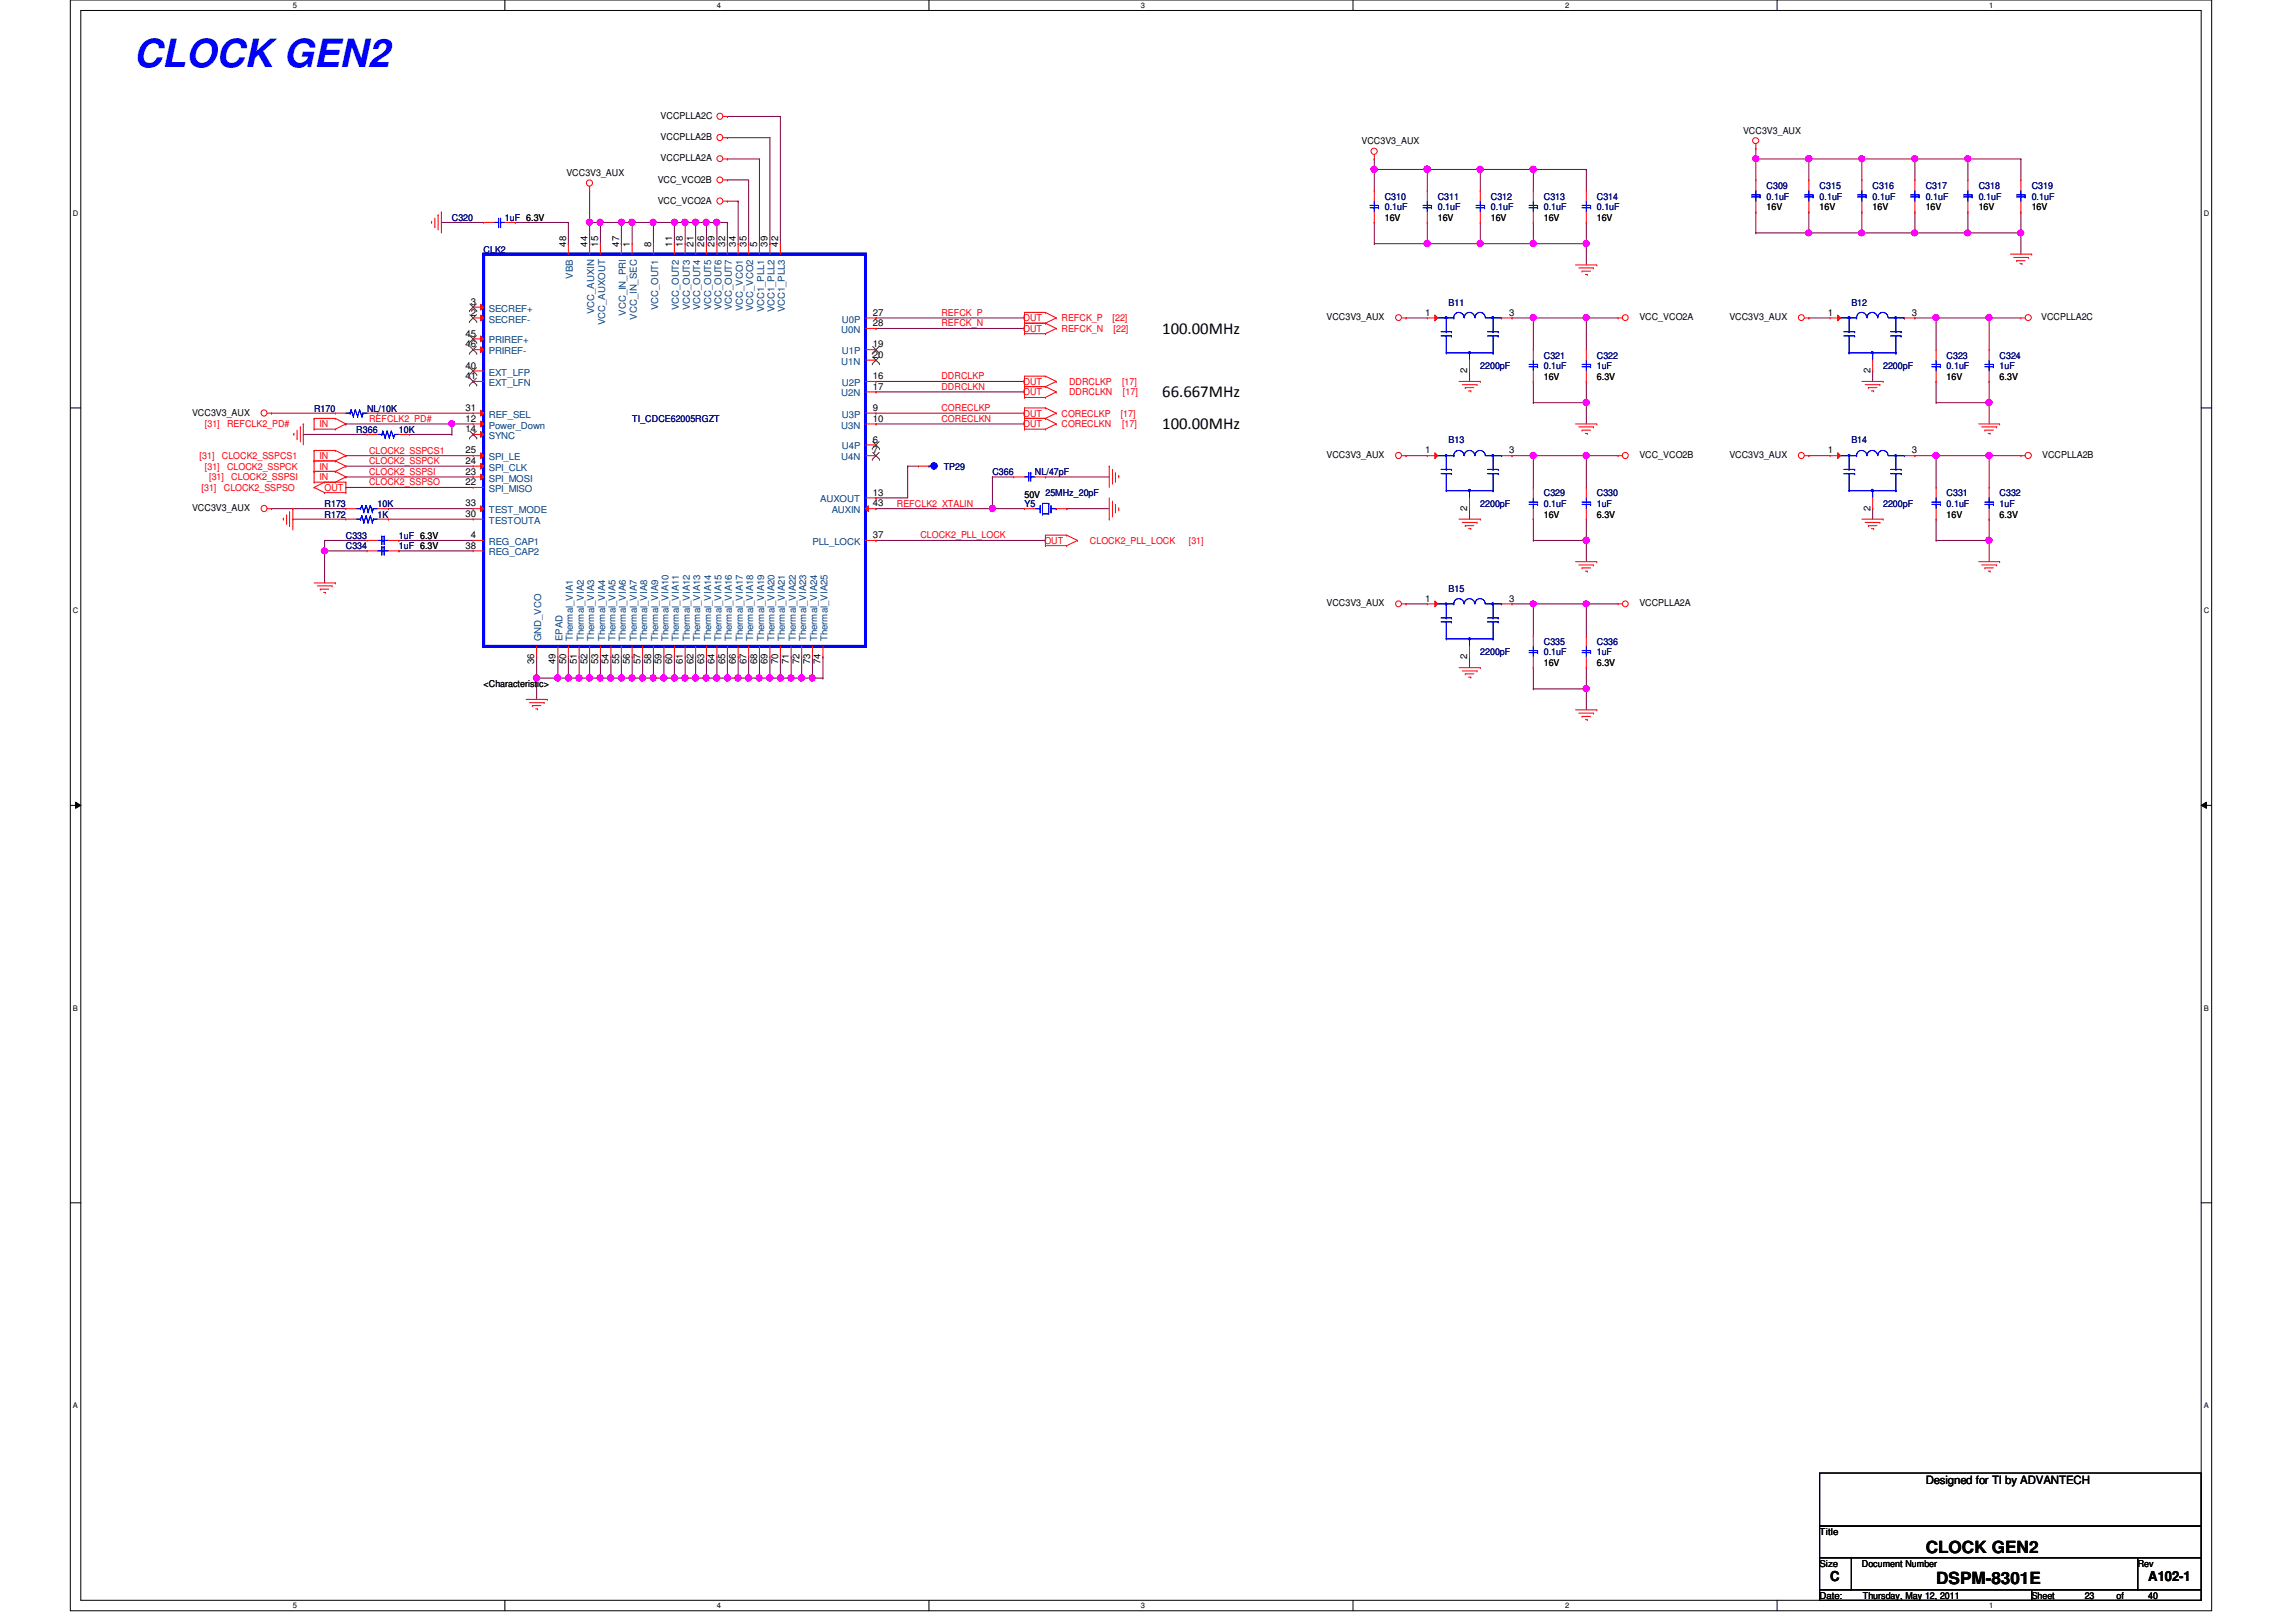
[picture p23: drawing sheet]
<svg xmlns="http://www.w3.org/2000/svg" width="297mm" height="210mm" viewBox="0 0 297 210" stroke-linecap="round" stroke-linejoin="round" font-family="sans-serif">
<defs><g id="words">
<text font-size="5" fill="#00f" x="17.3" y="8.7">CLOCK GEN2</text>
<g font-size="2.2">
<text x="150.4" y="43.2">100.00MHz</text>
<text x="150.4" y="51.4">66.667MHz</text>
<text x="150.4" y="55.5">100.00MHz</text>
<text x="249.1" y="200.9">CLOCK GEN2</text>
<text x="250.5" y="205">DSPM-8301E</text>
</g>
<g font-size="1.8">
<text x="236.8" y="204.6">C</text>
<text x="277.9" y="204.6">A102-1</text>
</g>
<text font-size="1.5" x="249.1" y="192">Designed for TI by ADVANTECH</text>
<g font-size="1.2">
<text x="85.5" y="15.4">VCCPLLA2C</text>
<text x="225.5" y="17.3">VCC3V3_AUX</text>
<text x="73.3" y="22.8">VCC3V3_AUX</text>
<text x="85.1" y="23.6">VCC_VCO2B</text>
<text x="85.5" y="20.9">VCCPLLA2A</text>
<text x="85.5" y="18.1">VCCPLLA2B</text>
<text x="176.1" y="18.7">VCC3V3_AUX</text>
<text x="85.1" y="26.4">VCC_VCO2A</text>
<text x="179.2" y="28.6">16V</text>
<text x="186" y="28.6">16V</text>
<text x="192.9" y="28.6">16V</text>
<text x="199.7" y="28.6">16V</text>
<text x="206.6" y="28.6">16V</text>
<text x="228.6" y="27.2">16V</text>
<text x="235.4" y="27.2">16V</text>
<text x="242.3" y="27.2">16V</text>
<text x="249.1" y="27.2">16V</text>
<text x="256" y="27.2">16V</text>
<text x="262.8" y="27.2">16V</text>
<text x="73.2" y="31.9" transform="rotate(-90 73.2 31.9)">48</text>
<text x="76" y="31.9" transform="rotate(-90 76 31.9)">44</text>
<text x="77.4" y="31.9" transform="rotate(-90 77.4 31.9)">15</text>
<text x="80.1" y="31.9" transform="rotate(-90 80.1 31.9)">47</text>
<text x="81.5" y="31.9" transform="rotate(-90 81.5 31.9)">1</text>
<text x="84.2" y="31.9" transform="rotate(-90 84.2 31.9)">8</text>
<text x="86.9" y="31.9" transform="rotate(-90 86.9 31.9)">11</text>
<text x="88.3" y="31.9" transform="rotate(-90 88.3 31.9)">18</text>
<text x="89.7" y="31.9" transform="rotate(-90 89.7 31.9)">21</text>
<text x="91.1" y="31.9" transform="rotate(-90 91.1 31.9)">26</text>
<text x="92.5" y="31.9" transform="rotate(-90 92.5 31.9)">29</text>
<text x="93.8" y="31.9" transform="rotate(-90 93.8 31.9)">32</text>
<text x="95.2" y="31.9" transform="rotate(-90 95.2 31.9)">34</text>
<text x="96.6" y="31.9" transform="rotate(-90 96.6 31.9)">35</text>
<text x="98" y="31.9" transform="rotate(-90 98 31.9)">5</text>
<text x="99.3" y="31.9" transform="rotate(-90 99.3 31.9)">39</text>
<text x="100.7" y="31.9" transform="rotate(-90 100.7 31.9)">42</text>
<text x="60.9" y="40.9">2</text>
<text x="60.9" y="39.5">3</text>
<text x="112.9" y="40.9">27</text>
<text x="171.6" y="41.4">VCC3V3_AUX</text>
<text x="184.4" y="40.9">1</text>
<text x="195.2" y="40.9">3</text>
<text x="212.1" y="41.4">VCC_VCO2A</text>
<text x="223.7" y="41.4">VCC3V3_AUX</text>
<text x="236.5" y="40.9">1</text>
<text x="247.4" y="40.9">3</text>
<text x="264.1" y="41.4">VCCPLLA2C</text>
<text x="60.2" y="47.7">40</text>
<text x="60.2" y="45">46</text>
<text x="60.2" y="43.6">45</text>
<text x="112.9" y="42.2">28</text>
<text x="112.9" y="46.3">20</text>
<text x="112.9" y="45">19</text>
<text x="24.8" y="53.8">VCC3V3_AUX</text>
<text x="60.2" y="49.1">41</text>
<text x="60.2" y="53.2">31</text>
<text x="112.9" y="50.4">17</text>
<text x="112.9" y="49.1">16</text>
<text x="112.9" y="53.2">9</text>
<text x="189.8" y="48.3" transform="rotate(-90 189.8 48.3)">2</text>
<text x="199.7" y="49.1">16V</text>
<text x="206.6" y="49.1">6.3V</text>
<text x="242" y="48.3" transform="rotate(-90 242 48.3)">2</text>
<text x="251.8" y="49.1">16V</text>
<text x="258.7" y="49.1">6.3V</text>
<text x="60.2" y="54.6">12</text>
<text x="60.2" y="58.7">25</text>
<text x="60.2" y="55.9">14</text>
<text x="112.9" y="54.6">10</text>
<text x="112.9" y="58.7">7</text>
<text x="112.9" y="57.3">6</text>
<text x="171.6" y="59.3">VCC3V3_AUX</text>
<text x="184.4" y="58.7">1</text>
<text x="195.2" y="58.7">3</text>
<text x="212.1" y="59.3">VCC_VCO2B</text>
<text x="223.7" y="59.3">VCC3V3_AUX</text>
<text x="236.5" y="58.7">1</text>
<text x="247.4" y="58.7">3</text>
<text x="264.2" y="59.3">VCCPLLA2B</text>
<text x="60.2" y="60">24</text>
<text x="60.2" y="62.8">22</text>
<text x="60.2" y="61.4">23</text>
<text x="60.2" y="65.5">33</text>
<text x="112.9" y="65.5">43</text>
<text x="112.9" y="64.1">13</text>
<text x="132.5" y="64.5">50V 25MHz_20pF</text>
<text x="24.8" y="66.1">VCC3V3_AUX</text>
<text x="60.2" y="71">38</text>
<text x="60.2" y="66.9">30</text>
<text x="60.9" y="69.6">4</text>
<text x="112.9" y="69.6">37</text>
<text x="189.8" y="66.1" transform="rotate(-90 189.8 66.1)">2</text>
<text x="199.7" y="67">16V</text>
<text x="206.6" y="67">6.3V</text>
<text x="242" y="66.1" transform="rotate(-90 242 66.1)">2</text>
<text x="251.8" y="67">16V</text>
<text x="258.7" y="67">6.3V</text>
<text x="184.4" y="77.9">1</text>
<text x="195.2" y="77.9">3</text>
<text x="171.6" y="78.5">VCC3V3_AUX</text>
<text x="212.1" y="78.5">VCCPLLA2A</text>
<text x="62.6" y="88.9">&lt;Characteristic&gt;</text>
<text x="69.1" y="86" transform="rotate(-90 69.1 86)">36</text>
<text x="71.9" y="86" transform="rotate(-90 71.9 86)">49</text>
<text x="73.2" y="86" transform="rotate(-90 73.2 86)">50</text>
<text x="74.6" y="86" transform="rotate(-90 74.6 86)">51</text>
<text x="76" y="86" transform="rotate(-90 76 86)">52</text>
<text x="77.4" y="86" transform="rotate(-90 77.4 86)">53</text>
<text x="78.7" y="86" transform="rotate(-90 78.7 86)">54</text>
<text x="80.1" y="86" transform="rotate(-90 80.1 86)">55</text>
<text x="81.5" y="86" transform="rotate(-90 81.5 86)">56</text>
<text x="82.8" y="86" transform="rotate(-90 82.8 86)">57</text>
<text x="84.2" y="86" transform="rotate(-90 84.2 86)">58</text>
<text x="85.6" y="86" transform="rotate(-90 85.6 86)">59</text>
<text x="86.9" y="86" transform="rotate(-90 86.9 86)">60</text>
<text x="88.3" y="86" transform="rotate(-90 88.3 86)">61</text>
<text x="89.7" y="86" transform="rotate(-90 89.7 86)">62</text>
<text x="91.1" y="86" transform="rotate(-90 91.1 86)">63</text>
<text x="92.5" y="86" transform="rotate(-90 92.5 86)">64</text>
<text x="93.8" y="86" transform="rotate(-90 93.8 86)">65</text>
<text x="95.2" y="86" transform="rotate(-90 95.2 86)">66</text>
<text x="96.6" y="86" transform="rotate(-90 96.6 86)">67</text>
<text x="98" y="86" transform="rotate(-90 98 86)">68</text>
<text x="99.3" y="86" transform="rotate(-90 99.3 86)">69</text>
<text x="100.7" y="86" transform="rotate(-90 100.7 86)">70</text>
<text x="102.1" y="86" transform="rotate(-90 102.1 86)">71</text>
<text x="103.4" y="86" transform="rotate(-90 103.4 86)">72</text>
<text x="104.8" y="86" transform="rotate(-90 104.8 86)">73</text>
<text x="106.2" y="86" transform="rotate(-90 106.2 86)">74</text>
<text x="189.8" y="85.3" transform="rotate(-90 189.8 85.3)">2</text>
<text x="199.7" y="86.1">16V</text>
<text x="206.6" y="86.1">6.3V</text>
<text x="235.4" y="198.6">Title</text>
<text x="235.4" y="202.7">Size</text>
<text x="240.9" y="202.7">Document Number</text>
<text x="276.6" y="202.7">Rev</text>
<text x="235.4" y="206.9">Date:</text>
<text x="241" y="206.9">Thursday, May 12, 2011</text>
<text x="262.8" y="206.9">Sheet</text>
<text x="269.7" y="206.9">23</text>
<text x="273.8" y="206.9">of</text>
<text x="277.9" y="206.9">40</text>
</g>
<g font-size="1.2" fill="#000080">
<text x="58.5" y="28.6">C320</text>
<text x="65.3" y="28.6">1uF 6.3V</text>
<text x="179.2" y="25.8">C310</text>
<text x="179.2" y="27.2">0.1uF</text>
<text x="186" y="25.8">C311</text>
<text x="186" y="27.2">0.1uF</text>
<text x="192.9" y="25.8">C312</text>
<text x="192.9" y="27.2">0.1uF</text>
<text x="199.7" y="25.8">C313</text>
<text x="199.7" y="27.2">0.1uF</text>
<text x="206.6" y="25.8">C314</text>
<text x="206.6" y="27.2">0.1uF</text>
<text x="228.6" y="24.4">C309</text>
<text x="228.6" y="25.8">0.1uF</text>
<text x="235.4" y="24.4">C315</text>
<text x="235.4" y="25.8">0.1uF</text>
<text x="242.3" y="24.4">C316</text>
<text x="242.3" y="25.8">0.1uF</text>
<text x="249.1" y="24.4">C317</text>
<text x="249.1" y="25.8">0.1uF</text>
<text x="256" y="24.4">C318</text>
<text x="256" y="25.8">0.1uF</text>
<text x="262.8" y="24.4">C319</text>
<text x="262.8" y="25.8">0.1uF</text>
<text x="62.6" y="32.7">CLK2</text>
<text x="187.4" y="39.5">B11</text>
<text x="239.5" y="39.5">B12</text>
<text x="191.5" y="47.8">2200pF</text>
<text x="199.7" y="46.4">C321</text>
<text x="199.7" y="47.8">0.1uF</text>
<text x="206.6" y="46.4">C322</text>
<text x="206.6" y="47.8">1uF</text>
<text x="243.6" y="47.8">2200pF</text>
<text x="251.8" y="46.4">C323</text>
<text x="251.8" y="47.8">0.1uF</text>
<text x="258.7" y="46.4">C324</text>
<text x="258.7" y="47.8">1uF</text>
<text x="40.6" y="53.3">R170</text>
<text x="47.5" y="53.3">NL/10K</text>
<text x="46.1" y="56">R366</text>
<text x="51.6" y="56">10K</text>
<text x="81.8" y="54.6">TI_CDCE62005RGZT</text>
<text x="187.4" y="57.4">B13</text>
<text x="239.5" y="57.4">B14</text>
<text x="42" y="65.6">R173</text>
<text x="48.8" y="65.6">10K</text>
<text x="122.1" y="60.8">TP29</text>
<text x="128.4" y="61.5">C366</text>
<text x="132.5" y="65.6">Y5</text>
<text x="133.9" y="61.5">NL/47pF</text>
<text x="191.5" y="65.6">2200pF</text>
<text x="199.7" y="64.2">C329</text>
<text x="199.7" y="65.6">0.1uF</text>
<text x="206.6" y="64.2">C330</text>
<text x="206.6" y="65.6">1uF</text>
<text x="243.6" y="65.6">2200pF</text>
<text x="251.8" y="64.2">C331</text>
<text x="251.8" y="65.6">0.1uF</text>
<text x="258.7" y="64.2">C332</text>
<text x="258.7" y="65.6">1uF</text>
<text x="42" y="67">R172</text>
<text x="44.7" y="71.1">C334</text>
<text x="44.7" y="69.7">C333</text>
<text x="48.8" y="67">1K</text>
<text x="51.6" y="71.1">1uF 6.3V</text>
<text x="51.6" y="69.7">1uF 6.3V</text>
<text x="187.4" y="76.6">B15</text>
<text x="199.7" y="83.4">C335</text>
<text x="206.6" y="83.4">C336</text>
<text x="191.5" y="84.8">2200pF</text>
<text x="199.7" y="84.8">0.1uF</text>
<text x="206.6" y="84.8">1uF</text>
</g>
<g font-size="1.2" fill="#004080">
<text x="63.2" y="41.7">SECREF-</text>
<text x="63.2" y="40.3">SECREF+</text>
<text x="74.1" y="36.1" transform="rotate(-90 74.1 36.1)">VBB</text>
<text x="76.9" y="40.7" transform="rotate(-90 76.9 40.7)">VCC_AUXIN</text>
<text x="81" y="40.9" transform="rotate(-90 81 40.9)">VCC_IN_PRI</text>
<text x="82.4" y="41.4" transform="rotate(-90 82.4 41.4)">VCC_IN_SEC</text>
<text x="85.1" y="40.2" transform="rotate(-90 85.1 40.2)">VCC_OUT1</text>
<text x="87.8" y="40.2" transform="rotate(-90 87.8 40.2)">VCC_OUT2</text>
<text x="89.2" y="40.2" transform="rotate(-90 89.2 40.2)">VCC_OUT3</text>
<text x="90.6" y="40.2" transform="rotate(-90 90.6 40.2)">VCC_OUT4</text>
<text x="92" y="40.2" transform="rotate(-90 92 40.2)">VCC_OUT5</text>
<text x="93.3" y="40.2" transform="rotate(-90 93.3 40.2)">VCC_OUT6</text>
<text x="94.7" y="40.2" transform="rotate(-90 94.7 40.2)">VCC_OUT7</text>
<text x="96.1" y="40.3" transform="rotate(-90 96.1 40.3)">VCC_VCO1</text>
<text x="97.4" y="40.3" transform="rotate(-90 97.4 40.3)">VCC_VCO2</text>
<text x="98.8" y="40.4" transform="rotate(-90 98.8 40.4)">VCC1_PLL1</text>
<text x="100.2" y="40.4" transform="rotate(-90 100.2 40.4)">VCC1_PLL2</text>
<text x="101.6" y="40.4" transform="rotate(-90 101.6 40.4)">VCC1_PLL3</text>
<text x="108.9" y="41.7">U0P</text>
<text x="63.2" y="45.8">PRIREF-</text>
<text x="63.2" y="44.4">PRIREF+</text>
<text x="78.3" y="42.1" transform="rotate(-90 78.3 42.1)">VCC_AUXOUT</text>
<text x="108.8" y="43.1">U0N</text>
<text x="108.8" y="47.2">U1N</text>
<text x="108.9" y="45.8">U1P</text>
<text x="63.2" y="50">EXT_LFN</text>
<text x="63.2" y="48.6">EXT_LFP</text>
<text x="108.8" y="51.3">U2N</text>
<text x="108.9" y="50">U2P</text>
<text x="63.2" y="55.5">Power_Down</text>
<text x="63.2" y="54.1">REF_SEL</text>
<text x="63.2" y="59.6">SPI_LE</text>
<text x="63.2" y="56.8">SYNC</text>
<text x="108.8" y="55.5">U3N</text>
<text x="108.8" y="59.6">U4N</text>
<text x="108.9" y="54.1">U3P</text>
<text x="108.9" y="58.2">U4P</text>
<text x="63.2" y="60.9">SPI_CLK</text>
<text x="63.2" y="63.7">SPI_MISO</text>
<text x="63.2" y="62.3">SPI_MOSI</text>
<text x="106.1" y="65">AUXOUT</text>
<text x="63.2" y="70.5">REG_CAP1</text>
<text x="63.2" y="71.9">REG_CAP2</text>
<text x="63.2" y="66.4">TEST_MODE</text>
<text x="63.2" y="67.8">TESTOUTA</text>
<text x="105.1" y="70.5">PLL_LOCK</text>
<text x="107.6" y="66.4">AUXIN</text>
<text x="70" y="83" transform="rotate(-90 70 83)">GND_VCO</text>
<text x="72.8" y="83" transform="rotate(-90 72.8 83)">EPAD</text>
<text x="74.1" y="83" transform="rotate(-90 74.1 83)">Thermal_VIA1</text>
<text x="75.5" y="83" transform="rotate(-90 75.5 83)">Thermal_VIA2</text>
<text x="76.9" y="83" transform="rotate(-90 76.9 83)">Thermal_VIA3</text>
<text x="78.3" y="83" transform="rotate(-90 78.3 83)">Thermal_VIA4</text>
<text x="79.6" y="83" transform="rotate(-90 79.6 83)">Thermal_VIA5</text>
<text x="81" y="83" transform="rotate(-90 81 83)">Thermal_VIA6</text>
<text x="82.4" y="83" transform="rotate(-90 82.4 83)">Thermal_VIA7</text>
<text x="83.7" y="83" transform="rotate(-90 83.7 83)">Thermal_VIA8</text>
<text x="85.1" y="83" transform="rotate(-90 85.1 83)">Thermal_VIA9</text>
<text x="86.5" y="83" transform="rotate(-90 86.5 83)">Thermal_VIA10</text>
<text x="87.8" y="83" transform="rotate(-90 87.8 83)">Thermal_VIA11</text>
<text x="89.2" y="83" transform="rotate(-90 89.2 83)">Thermal_VIA12</text>
<text x="90.6" y="83" transform="rotate(-90 90.6 83)">Thermal_VIA13</text>
<text x="92" y="83" transform="rotate(-90 92 83)">Thermal_VIA14</text>
<text x="93.3" y="83" transform="rotate(-90 93.3 83)">Thermal_VIA15</text>
<text x="94.7" y="83" transform="rotate(-90 94.7 83)">Thermal_VIA16</text>
<text x="96.1" y="83" transform="rotate(-90 96.1 83)">Thermal_VIA17</text>
<text x="97.4" y="83" transform="rotate(-90 97.4 83)">Thermal_VIA18</text>
<text x="98.8" y="83" transform="rotate(-90 98.8 83)">Thermal_VIA19</text>
<text x="100.2" y="83" transform="rotate(-90 100.2 83)">Thermal_VIA20</text>
<text x="101.6" y="83" transform="rotate(-90 101.6 83)">Thermal_VIA21</text>
<text x="103" y="83" transform="rotate(-90 103 83)">Thermal_VIA22</text>
<text x="104.3" y="83" transform="rotate(-90 104.3 83)">Thermal_VIA23</text>
<text x="105.7" y="83" transform="rotate(-90 105.7 83)">Thermal_VIA24</text>
<text x="107.1" y="83" transform="rotate(-90 107.1 83)">Thermal_VIA25</text>
</g>
<g font-size="1.2" fill="#f00">
<text x="121.8" y="40.9">REFCK_P</text>
<text x="132.4" y="41.6">OUT</text>
<text x="137.3" y="41.6">REFCK_P</text>
<text x="143.9" y="41.6">[22]</text>
<text x="121.8" y="42.2">REFCK_N</text>
<text x="132.4" y="43">OUT</text>
<text x="137.3" y="43">REFCK_N</text>
<text x="144.1" y="43">[22]</text>
<text x="121.8" y="53.2">CORECLKP</text>
<text x="121.8" y="49.1">DDRCLKP</text>
<text x="121.8" y="50.5">DDRCLKN</text>
<text x="132.4" y="53.9">OUT</text>
<text x="132.4" y="49.8">OUT</text>
<text x="132.4" y="51.2">OUT</text>
<text x="137.3" y="53.9">CORECLKP</text>
<text x="138.3" y="49.8">DDRCLKP</text>
<text x="138.3" y="51.2">DDRCLKN</text>
<text x="145" y="53.9">[17]</text>
<text x="145.2" y="49.8">[17]</text>
<text x="145.3" y="51.2">[17]</text>
<text x="25.8" y="59.4">[31]</text>
<text x="26.5" y="55.3">[31]</text>
<text x="28.7" y="59.4">CLOCK2_SSPCS1</text>
<text x="29.4" y="55.3">REFCLK2_PD#</text>
<text x="41.3" y="55.3">IN</text>
<text x="41.3" y="59.4">IN</text>
<text x="47.7" y="58.7">CLOCK2_SSPCS1</text>
<text x="47.7" y="54.6">REFCLK2_PD#</text>
<text x="121.8" y="54.6">CORECLKN</text>
<text x="132.4" y="55.3">OUT</text>
<text x="137.3" y="55.3">CORECLKN</text>
<text x="145.2" y="55.3">[17]</text>
<text x="26.1" y="63.5">[31]</text>
<text x="26.5" y="60.8">[31]</text>
<text x="27" y="62.1">[31]</text>
<text x="29" y="63.5">CLOCK2_SSPSO</text>
<text x="29.4" y="60.8">CLOCK2_SSPCK</text>
<text x="29.9" y="62.1">CLOCK2_SSPSI</text>
<text x="41.3" y="60.8">IN</text>
<text x="41.3" y="62.1">IN</text>
<text x="42" y="63.5">OUT</text>
<text x="47.7" y="62.8">CLOCK2_SSPSO</text>
<text x="47.7" y="60.1">CLOCK2_SSPCK</text>
<text x="47.7" y="61.5">CLOCK2_SSPSI</text>
<text x="116" y="65.6">REFCLK2_XTALIN</text>
<text x="119.1" y="69.7">CLOCK2_PLL_LOCK</text>
<text x="135.1" y="70.4">OUT</text>
<text x="141" y="70.4">CLOCK2_PLL_LOCK</text>
<text x="153.8" y="70.4">[31]</text>
</g>
<g font-size="1">
<text x="37.9" y="1">5</text>
<text x="92.7" y="1">4</text>
<text x="147.6" y="1">3</text>
<text x="202.5" y="1">2</text>
<text x="257.3" y="1">1</text>
<text x="9.4" y="27.9">D</text>
<text x="285.1" y="27.9">D</text>
<text x="9.4" y="79.4">C</text>
<text x="285.1" y="79.4">C</text>
<text x="9.4" y="130.8">B</text>
<text x="285.1" y="130.8">B</text>
<text x="9.4" y="182.2">A</text>
<text x="285.1" y="182.2">A</text>
<text x="37.9" y="208.1">5</text>
<text x="92.7" y="208.1">4</text>
<text x="147.6" y="208.1">3</text>
<text x="202.5" y="208.1">2</text>
<text x="257.3" y="208.1">1</text>
</g>
</g></defs>
<path d="M9.1 0h277v208.4h-277zM10.5 1.4h274.3v205.7h-274.3z" fill="none" stroke="#000" stroke-width=".13"/>
<g fill="#fff">
<path d="M37.9 .1h.5v1.1h-.5z"/>
<path d="M37.9 207.2h.5v1.1h-.5z"/>
</g>
<path d="M65.3 0v1.4M65.3 207.1v1.3" fill="none" stroke="#000" stroke-width=".13"/>
<g fill="#fff">
<path d="M92.7 .1h.6v1.1h-.6z"/>
<path d="M92.7 207.2h.6v1.1h-.6z"/>
</g>
<path d="M120.2 0v1.4M120.2 207.1v1.3" fill="none" stroke="#000" stroke-width=".13"/>
<g fill="#fff">
<path d="M147.6 .1h.6v1.1h-.6z"/>
<path d="M147.6 207.2h.6v1.1h-.6z"/>
</g>
<path d="M175 0v1.4M175 207.1v1.3" fill="none" stroke="#000" stroke-width=".13"/>
<g fill="#fff">
<path d="M202.5 .1h.5v1.1h-.5z"/>
<path d="M202.5 207.2h.5v1.1h-.5z"/>
</g>
<path d="M229.9 0v1.4M229.9 207.1v1.3" fill="none" stroke="#000" stroke-width=".13"/>
<g fill="#fff">
<path d="M257.3 .1h.6v1.1h-.6z"/>
<path d="M257.3 207.2h.6v1.1h-.6z"/>
<path d="M9.4 27.1h.8v1.1h-.8z"/>
<path d="M285.1 27.1h.7v1.1h-.7z"/>
<path d="M9.4 78.5h.8v1.1h-.8z"/>
<path d="M285.1 78.5h.7v1.1h-.7z"/>
</g>
<path d="M9.1 52.8h1.4M284.8 52.8h1.3" fill="none" stroke="#000" stroke-width=".13"/>
<g fill="#fff">
<path d="M9.4 129.9h.7v1.1h-.7z"/>
<path d="M285.1 129.9h.6v1.1h-.6z"/>
</g>
<path d="M9.1 104.2h1.4M9.8 103.8l.7 .4-.7 .4zM284.8 104.2l.6-.4v.8zM284.8 104.2h1.3" fill="none" stroke="#000" stroke-width=".13"/>
<path d="M9.8 103.8l.7 .4-.7 .4zM284.8 104.2l.6-.4v.8z" fill="#000"/>
<g fill="#fff">
<path d="M9.4 181.4h.7v1.1h-.7z"/>
<path d="M285.1 181.4h.6v1.1h-.6z"/>
</g>
<path d="M9.1 155.7h1.4M284.8 155.7h1.3" fill="none" stroke="#000" stroke-width=".13"/>
<path d="M103.7 87.8h1.4M105.1 87.8h.1" fill="none" stroke="#800040" stroke-width=".13"/>
<circle cx="105.1" cy="87.7" r=".39" fill="#f0f"/>
<circle cx="105.1" cy="87.7" r=".39" fill="none" stroke="#f0f" stroke-width=".13"/>
<path d="M240.9 30.1h.1M240.9 27.4h.1M240.9 27.4v2.7M247.7 27.4h.1M247.7 27.4v2.7h-6.8" fill="none" stroke="#800040" stroke-width=".13"/>
<circle cx="240.9" cy="30.1" r=".39" fill="#f0f"/>
<circle cx="240.9" cy="30.1" r=".39" fill="none" stroke="#f0f" stroke-width=".13"/>
<path d="M234 27.4h.1M234 27.4v2.7" fill="none" stroke="#800040" stroke-width=".13"/>
<circle cx="234" cy="30.1" r=".39" fill="#f0f"/>
<circle cx="234" cy="30.1" r=".39" fill="none" stroke="#f0f" stroke-width=".13"/>
<path d="M227.2 27.4h.1M227.2 30.1h.1M227.2 27.4v2.7M227.2 30.1h6.8M247.7 30.1h.1M254.6 27.4h.1M254.6 27.4v2.7h-6.9" fill="none" stroke="#800040" stroke-width=".13"/>
<circle cx="254.6" cy="30.1" r=".39" fill="#f0f"/>
<circle cx="254.6" cy="30.1" r=".39" fill="none" stroke="#f0f" stroke-width=".13"/>
<circle cx="247.7" cy="30.1" r=".39" fill="#f0f"/>
<circle cx="247.7" cy="30.1" r=".39" fill="none" stroke="#f0f" stroke-width=".13"/>
<path d="M247.7 20.6h.1M247.7 20.6h6.9" fill="none" stroke="#800040" stroke-width=".13"/>
<circle cx="254.6" cy="20.5" r=".39" fill="#f0f"/>
<circle cx="254.6" cy="20.5" r=".39" fill="none" stroke="#f0f" stroke-width=".13"/>
<path d="M247.7 20.6h.1M247.7 20.6v2.7" fill="none" stroke="#800040" stroke-width=".13"/>
<circle cx="247.7" cy="20.5" r=".39" fill="#f0f"/>
<circle cx="247.7" cy="20.5" r=".39" fill="none" stroke="#f0f" stroke-width=".13"/>
<path d="M227.2 19.2h.1M227.2 19.2v1.4M227.2 20.6h.1M227.2 20.6h6.8M254.6 20.6h.1M254.6 20.6v2.7" fill="none" stroke="#800040" stroke-width=".13"/>
<circle cx="234" cy="20.5" r=".39" fill="#f0f"/>
<circle cx="234" cy="20.5" r=".39" fill="none" stroke="#f0f" stroke-width=".13"/>
<circle cx="227.1" cy="20.5" r=".39" fill="#f0f"/>
<circle cx="227.1" cy="20.5" r=".39" fill="none" stroke="#f0f" stroke-width=".13"/>
<path d="M227.2 20.6h.1M227.2 20.6v2.7M240.9 20.6h.1M240.9 20.6h6.8" fill="none" stroke="#800040" stroke-width=".13"/>
<circle cx="240.9" cy="20.5" r=".39" fill="#f0f"/>
<circle cx="240.9" cy="20.5" r=".39" fill="none" stroke="#f0f" stroke-width=".13"/>
<path d="M234 30.1h.1M234 20.6h.1M234 30.1h6.9M234 20.6h6.9" fill="none" stroke="#800040" stroke-width=".13"/>
<circle cx="234" cy="20.5" r=".39" fill="#f0f"/>
<circle cx="234" cy="20.5" r=".39" fill="none" stroke="#f0f" stroke-width=".13"/>
<path d="M234 20.6h.1M234 20.6v2.7M240.9 20.6h.1M240.9 20.6v2.7M102.4 87.8h.1M102.4 85v2.8" fill="none" stroke="#800040" stroke-width=".13"/>
<circle cx="102.3" cy="87.7" r=".4" fill="#f0f"/>
<circle cx="102.3" cy="87.7" r=".4" fill="none" stroke="#f0f" stroke-width=".13"/>
<path d="M96.9 87.8h.1M96.9 85v2.8M98.3 87.8h.1M98.3 85v2.8M99.6 87.8h.1M99.6 85v2.8M101 87.8h.1M101 85v2.8" fill="none" stroke="#800040" stroke-width=".13"/>
<circle cx="96.8" cy="87.7" r=".4" fill="#f0f"/>
<circle cx="96.8" cy="87.7" r=".4" fill="none" stroke="#f0f" stroke-width=".13"/>
<path d="M95.5 87.8h.1M95.5 85v2.8" fill="none" stroke="#800040" stroke-width=".13"/>
<circle cx="95.5" cy="87.7" r=".4" fill="#f0f"/>
<circle cx="95.5" cy="87.7" r=".4" fill="none" stroke="#f0f" stroke-width=".13"/>
<path d="M94.1 87.8h.1M94.1 85v2.8" fill="none" stroke="#800040" stroke-width=".13"/>
<circle cx="94.1" cy="87.7" r=".39" fill="#f0f"/>
<circle cx="94.1" cy="87.7" r=".39" fill="none" stroke="#f0f" stroke-width=".13"/>
<g fill="none" stroke="#800040" stroke-width=".13">
<path d="M84.5 87.8h.1M84.5 85v2.8M85.9 87.8h.1M85.9 85v2.8M87.2 87.8h.1M87.2 85v2.8M88.6 87.8h.1M88.6 85v2.8M90 87.8h.1M90 85v2.8M91.4 87.8h.1M91.4 85v2.8"/>
<path d="M92.7 87.8h.1M92.7 85v2.8"/>
</g>
<circle cx="84.5" cy="87.7" r=".39" fill="#f0f"/>
<circle cx="84.5" cy="87.7" r=".39" fill="none" stroke="#f0f" stroke-width=".13"/>
<path d="M76.3 87.8h.1M76.3 85v2.8M77.7 87.8h.1M77.7 85v2.8M79 87.8h.1M79 85v2.8M80.4 87.8h.1M80.4 85v2.8M81.8 87.8h.1M81.8 85v2.8M83.1 87.8h.1M83.1 85v2.8" fill="none" stroke="#800040" stroke-width=".13"/>
<circle cx="76.3" cy="87.7" r=".4" fill="#f0f"/>
<circle cx="76.3" cy="87.7" r=".4" fill="none" stroke="#f0f" stroke-width=".13"/>
<path d="M73.5 87.8h.1M73.5 85v2.8M74.9 87.8h.1M74.9 85v2.8M99.6 87.8h1.4M101 87.8h.1" fill="none" stroke="#800040" stroke-width=".13"/>
<circle cx="101" cy="87.7" r=".39" fill="#f0f"/>
<circle cx="101" cy="87.7" r=".39" fill="none" stroke="#f0f" stroke-width=".13"/>
<path d="M98.3 87.8h1.3M99.6 87.8h.1" fill="none" stroke="#800040" stroke-width=".13"/>
<circle cx="99.6" cy="87.7" r=".4" fill="#f0f"/>
<circle cx="99.6" cy="87.7" r=".4" fill="none" stroke="#f0f" stroke-width=".13"/>
<path d="M90 87.8h1.4M91.4 87.8h.1" fill="none" stroke="#800040" stroke-width=".13"/>
<circle cx="91.3" cy="87.7" r=".39" fill="#f0f"/>
<circle cx="91.3" cy="87.7" r=".39" fill="none" stroke="#f0f" stroke-width=".13"/>
<path d="M74.9 87.8h1.4M76.3 87.8h.1M95.5 87.8h2.8M96.9 87.8h.1M98.3 87.8h.1M101 87.8h1.4M102.4 87.8h.1" fill="none" stroke="#800040" stroke-width=".13"/>
<circle cx="98.2" cy="87.7" r=".39" fill="#f0f"/>
<circle cx="98.2" cy="87.7" r=".39" fill="none" stroke="#f0f" stroke-width=".13"/>
<path d="M73.5 87.8h1.4M74.9 87.8h.1" fill="none" stroke="#800040" stroke-width=".13"/>
<circle cx="74.9" cy="87.7" r=".4" fill="#f0f"/>
<circle cx="74.9" cy="87.7" r=".4" fill="none" stroke="#f0f" stroke-width=".13"/>
<path d="M77.7 87.8h1.3M79 87.8h.1" fill="none" stroke="#800040" stroke-width=".13"/>
<circle cx="79" cy="87.7" r=".4" fill="#f0f"/>
<circle cx="79" cy="87.7" r=".4" fill="none" stroke="#f0f" stroke-width=".13"/>
<path d="M91.4 87.8h1.3M92.7 87.8h.1" fill="none" stroke="#800040" stroke-width=".13"/>
<circle cx="92.7" cy="87.7" r=".4" fill="#f0f"/>
<circle cx="92.7" cy="87.7" r=".4" fill="none" stroke="#f0f" stroke-width=".13"/>
<path d="M87.2 87.8h1.4M88.6 87.8h.1" fill="none" stroke="#800040" stroke-width=".13"/>
<circle cx="88.6" cy="87.7" r=".4" fill="#f0f"/>
<circle cx="88.6" cy="87.7" r=".4" fill="none" stroke="#f0f" stroke-width=".13"/>
<path d="M76.3 87.8h1.4M77.7 87.8h.1" fill="none" stroke="#800040" stroke-width=".13"/>
<circle cx="77.6" cy="87.7" r=".39" fill="#f0f"/>
<circle cx="77.6" cy="87.7" r=".39" fill="none" stroke="#f0f" stroke-width=".13"/>
<path d="M88.6 87.8h1.4M90 87.8h.1" fill="none" stroke="#800040" stroke-width=".13"/>
<circle cx="90" cy="87.7" r=".4" fill="#f0f"/>
<circle cx="90" cy="87.7" r=".4" fill="none" stroke="#f0f" stroke-width=".13"/>
<path d="M85.9 87.8h1.3M87.2 87.8h.1M92.7 87.8h1.4M94.1 87.8h.1" fill="none" stroke="#800040" stroke-width=".13"/>
<circle cx="87.2" cy="87.7" r=".39" fill="#f0f"/>
<circle cx="87.2" cy="87.7" r=".39" fill="none" stroke="#f0f" stroke-width=".13"/>
<path d="M79 87.8h1.4M80.4 87.8h.1M94.1 87.8h1.4M95.5 87.8h.1" fill="none" stroke="#800040" stroke-width=".13"/>
<circle cx="80.4" cy="87.7" r=".39" fill="#f0f"/>
<circle cx="80.4" cy="87.7" r=".39" fill="none" stroke="#f0f" stroke-width=".13"/>
<path d="M80.4 87.8h1.4M81.8 87.8h.1" fill="none" stroke="#800040" stroke-width=".13"/>
<circle cx="81.8" cy="87.7" r=".4" fill="#f0f"/>
<circle cx="81.8" cy="87.7" r=".4" fill="none" stroke="#f0f" stroke-width=".13"/>
<path d="M81.8 87.8h1.3M83.1 87.8h.1" fill="none" stroke="#800040" stroke-width=".13"/>
<circle cx="83.1" cy="87.7" r=".4" fill="#f0f"/>
<circle cx="83.1" cy="87.7" r=".4" fill="none" stroke="#f0f" stroke-width=".13"/>
<path d="M83.1 87.8h2.8M84.5 87.8h.1M85.9 87.8h.1" fill="none" stroke="#800040" stroke-width=".13"/>
<circle cx="85.9" cy="87.7" r=".4" fill="#f0f"/>
<circle cx="85.9" cy="87.7" r=".4" fill="none" stroke="#f0f" stroke-width=".13"/>
<path d="M102.4 87.8h1.3M103.7 87.8h.1" fill="none" stroke="#800040" stroke-width=".13"/>
<circle cx="103.7" cy="87.7" r=".4" fill="#f0f"/>
<circle cx="103.7" cy="87.7" r=".4" fill="none" stroke="#f0f" stroke-width=".13"/>
<path d="M58.5 54.9h.1M58.5 54.9h2.7" fill="none" stroke="#800040" stroke-width=".13"/>
<circle cx="58.4" cy="54.8" r=".39" fill="#f0f"/>
<circle cx="58.4" cy="54.8" r=".39" fill="none" stroke="#f0f" stroke-width=".13"/>
<path d="M91.4 28.8h.1M91.4 28.8h1.3M261.4 30.1h.1M261.4 30.1v2.8M35.1 53.5h.1M35.1 53.5h8.3M35.1 65.8h.1M35.1 65.8h9.6M50.2 65.8h.1M50.2 65.8h11M106.5 85h.1M106.5 85v2.8" fill="none" stroke="#800040" stroke-width=".13"/>
<circle cx="92.7" cy="28.8" r=".4" fill="#f0f"/>
<circle cx="92.7" cy="28.8" r=".4" fill="none" stroke="#f0f" stroke-width=".13"/>
<circle cx="91.3" cy="28.8" r=".39" fill="#f0f"/>
<circle cx="91.3" cy="28.8" r=".39" fill="none" stroke="#f0f" stroke-width=".13"/>
<path d="M76.3 28.8h.1M76.3 24.7v4.1M92.7 28.8h.1M92.7 28.8v2.7M92.7 28.8h1.4M94.1 28.8h.1M94.1 28.8v2.7" fill="none" stroke="#800040" stroke-width=".13"/>
<circle cx="76.3" cy="28.8" r=".4" fill="#f0f"/>
<circle cx="76.3" cy="28.8" r=".4" fill="none" stroke="#f0f" stroke-width=".13"/>
<path d="M76.3 31.5h.1M77.7 31.5h.1M77.7 28.8h.1M77.7 28.8h-1.4v2.7M77.7 28.8v2.7" fill="none" stroke="#800040" stroke-width=".13"/>
<circle cx="77.6" cy="28.8" r=".39" fill="#f0f"/>
<circle cx="77.6" cy="28.8" r=".39" fill="none" stroke="#f0f" stroke-width=".13"/>
<path d="M94.1 20.6h.1M94.1 20.6h4.2M181.9 41.1h.1M181.9 41.1h2.8M198.4 41.1h.1M198.4 41.1v4.2M198.4 41.1h10.9M205.2 41.1h.1M205.2 41.1v4.2" fill="none" stroke="#800040" stroke-width=".13"/>
<circle cx="205.2" cy="41.1" r=".39" fill="#f0f"/>
<circle cx="205.2" cy="41.1" r=".39" fill="none" stroke="#f0f" stroke-width=".13"/>
<path d="M198.4 52.1h.1M198.4 52.1h6.8" fill="none" stroke="#800040" stroke-width=".13"/>
<circle cx="205.2" cy="52.1" r=".4" fill="#f0f"/>
<circle cx="205.2" cy="52.1" r=".4" fill="none" stroke="#f0f" stroke-width=".13"/>
<g fill="none" stroke="#800040" stroke-width=".13">
<path d="M77.7 28.8h2.7M80.4 31.5h.1M80.4 28.8h.1M80.4 28.8v2.7M198.4 49.4h.1M198.4 49.4v2.7M205.2 52.1h.1M205.2 49.4h.1M205.2 49.4v5.5M50.2 67.2h.1M50.2 67.2h11M69.4 87.8h.1"/>
<path d="M69.4 87.8v2.7"/>
</g>
<circle cx="69.4" cy="87.7" r=".4" fill="#f0f"/>
<circle cx="69.4" cy="87.7" r=".4" fill="none" stroke="#f0f" stroke-width=".13"/>
<path d="M81.8 28.8h.1M81.8 28.8v2.7M37.9 67.2h.1M37.9 67.2h6.8" fill="none" stroke="#800040" stroke-width=".13"/>
<circle cx="81.8" cy="28.8" r=".4" fill="#f0f"/>
<circle cx="81.8" cy="28.8" r=".4" fill="none" stroke="#f0f" stroke-width=".13"/>
<path d="M80.4 28.8h.1M80.4 28.8h1.4" fill="none" stroke="#800040" stroke-width=".13"/>
<circle cx="80.4" cy="28.8" r=".39" fill="#f0f"/>
<circle cx="80.4" cy="28.8" r=".39" fill="none" stroke="#f0f" stroke-width=".13"/>
<g fill="none" stroke="#800040" stroke-width=".13">
<path d="M81.8 28.8h.1M81.8 28.8h2.7M84.5 28.8h.1M84.5 28.8v2.7M96.9 31.5h.1M96.9 23.3v8.2M198.4 59h.1M198.4 59v4.1M69.4 85h.1M69.4 87.8h.1M69.4 85v2.8M69.4 87.8h2.8"/>
<path d="M72.2 87.8h.1M72.2 85v2.8"/>
</g>
<circle cx="198.3" cy="58.9" r=".4" fill="#f0f"/>
<circle cx="198.3" cy="58.9" r=".4" fill="none" stroke="#f0f" stroke-width=".13"/>
<path d="M181.9 59h.1M181.9 59h2.8M198.4 59h.1M198.4 59h10.9M205.2 59h.1M205.2 59v4.1M198.4 67.2h.1M198.4 67.2v2.7M205.2 69.9h.1M205.2 69.9v2.8" fill="none" stroke="#800040" stroke-width=".13"/>
<circle cx="205.2" cy="58.9" r=".4" fill="#f0f"/>
<circle cx="205.2" cy="58.9" r=".4" fill="none" stroke="#f0f" stroke-width=".13"/>
<path d="M198.4 69.9h.1M198.4 69.9h6.8" fill="none" stroke="#800040" stroke-width=".13"/>
<circle cx="205.2" cy="69.9" r=".4" fill="#f0f"/>
<circle cx="205.2" cy="69.9" r=".4" fill="none" stroke="#f0f" stroke-width=".13"/>
<g fill="none" stroke="#800040" stroke-width=".13">
<path d="M94.1 26h.1M94.1 26h1.4M191.5 31.5h.1M191.5 28.8h.1M191.5 28.8v2.7M198.4 28.8h.1M198.4 28.8v2.7h-6.9M205.2 31.5h.1M205.2 31.5v2.8M113.3 69.9h.1M113.3 69.9h22M205.2 67.2h.1"/>
<path d="M205.2 67.2v2.7"/>
</g>
<circle cx="191.5" cy="31.5" r=".4" fill="#f0f"/>
<circle cx="191.5" cy="31.5" r=".4" fill="none" stroke="#f0f" stroke-width=".13"/>
<path d="M184.7 28.8h.1M184.7 28.8v2.7M254.6 20.6h.1M254.6 20.6h6.8M261.4 20.6h.1M261.4 20.6v2.7" fill="none" stroke="#800040" stroke-width=".13"/>
<circle cx="184.6" cy="31.5" r=".4" fill="#f0f"/>
<circle cx="184.6" cy="31.5" r=".4" fill="none" stroke="#f0f" stroke-width=".13"/>
<path d="M177.8 28.8h.1M177.8 31.5h.1M177.8 28.8v2.7M177.8 31.5h6.9M198.4 31.5h.1M205.2 28.8h.1M205.2 28.8v2.7h-6.8" fill="none" stroke="#800040" stroke-width=".13"/>
<circle cx="205.2" cy="31.5" r=".4" fill="#f0f"/>
<circle cx="205.2" cy="31.5" r=".4" fill="none" stroke="#f0f" stroke-width=".13"/>
<circle cx="198.3" cy="31.5" r=".4" fill="#f0f"/>
<circle cx="198.3" cy="31.5" r=".4" fill="none" stroke="#f0f" stroke-width=".13"/>
<path d="M198.4 21.9h.1M198.4 21.9h6.8M198.4 21.9v2.8" fill="none" stroke="#800040" stroke-width=".13"/>
<circle cx="198.3" cy="21.9" r=".4" fill="#f0f"/>
<circle cx="198.3" cy="21.9" r=".4" fill="none" stroke="#f0f" stroke-width=".13"/>
<path d="M177.8 20.6h.1M177.8 21.9h.1M177.8 20.6v1.3M177.8 21.9h6.9M205.2 21.9h.1M205.2 21.9v2.8" fill="none" stroke="#800040" stroke-width=".13"/>
<circle cx="184.6" cy="21.9" r=".4" fill="#f0f"/>
<circle cx="184.6" cy="21.9" r=".4" fill="none" stroke="#f0f" stroke-width=".13"/>
<circle cx="177.8" cy="21.9" r=".4" fill="#f0f"/>
<circle cx="177.8" cy="21.9" r=".4" fill="none" stroke="#f0f" stroke-width=".13"/>
<path d="M177.8 21.9h.1M177.8 21.9v2.8M191.5 21.9h.1M191.5 21.9h6.9" fill="none" stroke="#800040" stroke-width=".13"/>
<circle cx="191.5" cy="21.9" r=".4" fill="#f0f"/>
<circle cx="191.5" cy="21.9" r=".4" fill="none" stroke="#f0f" stroke-width=".13"/>
<path d="M184.7 31.5h.1M184.7 21.9h.1M184.7 31.5h6.8M184.7 21.9h6.8" fill="none" stroke="#800040" stroke-width=".13"/>
<circle cx="184.6" cy="21.9" r=".4" fill="#f0f"/>
<circle cx="184.6" cy="21.9" r=".4" fill="none" stroke="#f0f" stroke-width=".13"/>
<g fill="none" stroke="#800040" stroke-width=".13">
<path d="M184.7 21.9h.1M184.7 21.9v2.8M191.5 21.9h.1M191.5 21.9v2.8M42 69.9h.1M42 71.3h.1M42 71.3h5.5M42 69.9h5.5M42 69.9v5.5M51.6 71.3h.1M51.6 69.9h.1M51.6 71.3h9.6"/>
<path d="M51.6 69.9h9.6"/>
</g>
<circle cx="42" cy="71.3" r=".39" fill="#f0f"/>
<circle cx="42" cy="71.3" r=".39" fill="none" stroke="#f0f" stroke-width=".13"/>
<path d="M84.5 28.8h.1M84.5 28.8h2.7" fill="none" stroke="#800040" stroke-width=".13"/>
<circle cx="87.2" cy="28.8" r=".39" fill="#f0f"/>
<circle cx="87.2" cy="28.8" r=".39" fill="none" stroke="#f0f" stroke-width=".13"/>
<circle cx="84.5" cy="28.8" r=".39" fill="#f0f"/>
<circle cx="84.5" cy="28.8" r=".39" fill="none" stroke="#f0f" stroke-width=".13"/>
<g fill="none" stroke="#800040" stroke-width=".13">
<path d="M57.1 28.8h.1M57.1 28.8h5.5M66.7 28.8h.1M66.7 28.8h6.8M73.5 28.8h.1M73.5 28.8v2.7M87.2 28.8h.1M87.2 28.8v2.7M87.2 28.8h1.4M88.6 28.8h.1M88.6 28.8v2.7M95.5 26h.1"/>
<path d="M95.5 26v5.5M98.3 31.5h.1M98.3 20.6v10.9M181.9 78.1h.1M181.9 78.1h2.8M198.4 78.1h.1M198.4 78.1h6.8M198.4 78.1v4.2M205.2 78.1h.1M205.2 78.1v4.2"/>
</g>
<circle cx="198.4" cy="78.1" r=".39" fill="#f0f"/>
<circle cx="198.4" cy="78.1" r=".39" fill="none" stroke="#f0f" stroke-width=".13"/>
<path d="M205.2 78.1h.1M205.2 78.1h4.1M198.4 86.4h.1M198.4 86.4v2.8" fill="none" stroke="#800040" stroke-width=".13"/>
<circle cx="205.2" cy="78.1" r=".39" fill="#f0f"/>
<circle cx="205.2" cy="78.1" r=".39" fill="none" stroke="#f0f" stroke-width=".13"/>
<path d="M205.2 89.2h.1M205.2 89.2v2.7" fill="none" stroke="#800040" stroke-width=".13"/>
<circle cx="205.2" cy="89.1" r=".39" fill="#f0f"/>
<circle cx="205.2" cy="89.1" r=".39" fill="none" stroke="#f0f" stroke-width=".13"/>
<path d="M88.6 28.8h.1M88.6 28.8h1.4M198.4 89.2h.1M205.2 86.4h.1M205.2 86.4v2.8h-6.8" fill="none" stroke="#800040" stroke-width=".13"/>
<circle cx="90" cy="28.8" r=".4" fill="#f0f"/>
<circle cx="90" cy="28.8" r=".4" fill="none" stroke="#f0f" stroke-width=".13"/>
<circle cx="88.6" cy="28.8" r=".4" fill="#f0f"/>
<circle cx="88.6" cy="28.8" r=".4" fill="none" stroke="#f0f" stroke-width=".13"/>
<g fill="none" stroke="#800040" stroke-width=".13">
<path d="M94.1 17.8h.1M94.1 15.1h.1M94.1 17.8h5.5v13.7M94.1 15.1h6.9v16.4M90 28.8h.1M90 28.8v2.7M90 28.8h1.4M91.4 28.8h.1M91.4 28.8v2.7M94.1 23.3h.1M94.1 23.3h2.8M99.6 31.5h.1"/>
<path d="M101 31.5h.1M254.6 30.1h.1M254.6 30.1h6.8M44.7 59h.1M44.7 59h16.5M48.8 53.5h.1M48.8 53.5h12.4M44.7 63.1h.1M44.7 60.3h.1M44.7 61.7h.1M44.7 63.1h16.5M44.7 60.3h16.5"/>
<path d="M44.7 61.7h16.5"/>
</g>
<circle cx="261.4" cy="30.1" r=".39" fill="#f0f"/>
<circle cx="261.4" cy="30.1" r=".39" fill="none" stroke="#f0f" stroke-width=".13"/>
<path d="M261.4 27.4h.1M261.4 27.4v2.7M234 41.1h.1M234 41.1h2.8M250.5 41.1h.1M250.5 41.1h6.8M103.7 87.8h.1M103.7 85v2.8M105.1 87.8h.1M105.1 85v2.8M105.1 87.8h1.4M106.5 87.8h.1" fill="none" stroke="#800040" stroke-width=".13"/>
<circle cx="250.5" cy="41.1" r=".39" fill="#f0f"/>
<circle cx="250.5" cy="41.1" r=".39" fill="none" stroke="#f0f" stroke-width=".13"/>
<path d="M250.5 41.1h.1M250.5 49.4h.1M250.5 41.1v4.2M250.5 49.4v2.7M257.3 41.1h.1M257.3 41.1v4.2M257.3 41.1h4.1" fill="none" stroke="#800040" stroke-width=".13"/>
<circle cx="257.3" cy="41.1" r=".39" fill="#f0f"/>
<circle cx="257.3" cy="41.1" r=".39" fill="none" stroke="#f0f" stroke-width=".13"/>
<path d="M257.3 52.1h.1M257.3 52.1v2.8" fill="none" stroke="#800040" stroke-width=".13"/>
<circle cx="257.3" cy="52.1" r=".4" fill="#f0f"/>
<circle cx="257.3" cy="52.1" r=".4" fill="none" stroke="#f0f" stroke-width=".13"/>
<path d="M250.5 52.1h.1M257.3 49.4h.1M257.3 49.4v2.7h-6.8M72.2 87.8h1.3M73.5 87.8h.1" fill="none" stroke="#800040" stroke-width=".13"/>
<circle cx="72.2" cy="87.7" r=".4" fill="#f0f"/>
<circle cx="72.2" cy="87.7" r=".4" fill="none" stroke="#f0f" stroke-width=".13"/>
<circle cx="73.5" cy="87.7" r=".39" fill="#f0f"/>
<circle cx="73.5" cy="87.7" r=".39" fill="none" stroke="#f0f" stroke-width=".13"/>
<path d="M234 59h.1M234 59h2.8M250.5 59h.1M250.5 59h6.8" fill="none" stroke="#800040" stroke-width=".13"/>
<circle cx="250.5" cy="58.9" r=".4" fill="#f0f"/>
<circle cx="250.5" cy="58.9" r=".4" fill="none" stroke="#f0f" stroke-width=".13"/>
<path d="M250.5 59h.1M250.5 59v4.1M257.3 59h.1M257.3 59v4.1M257.3 59h4.1M250.5 67.2h.1M250.5 67.2v2.7" fill="none" stroke="#800040" stroke-width=".13"/>
<circle cx="257.3" cy="58.9" r=".4" fill="#f0f"/>
<circle cx="257.3" cy="58.9" r=".4" fill="none" stroke="#f0f" stroke-width=".13"/>
<path d="M257.3 69.9h.1M257.3 69.9v2.8" fill="none" stroke="#800040" stroke-width=".13"/>
<circle cx="257.3" cy="69.9" r=".4" fill="#f0f"/>
<circle cx="257.3" cy="69.9" r=".4" fill="none" stroke="#f0f" stroke-width=".13"/>
<path d="M113.3 65.8h.1M113.3 65.8h19.2M128.4 61.7h.1M128.4 65.8h.1M128.4 61.7h2.7M135.3 61.7h.1M135.3 61.7h8.2M138 65.8h.1M138 65.8h5.5M250.5 69.9h.1M257.3 67.2h.1M257.3 67.2v2.7h-6.8" fill="none" stroke="#800040" stroke-width=".13"/>
<circle cx="128.4" cy="65.8" r=".39" fill="#f0f"/>
<circle cx="128.4" cy="65.8" r=".39" fill="none" stroke="#f0f" stroke-width=".13"/>
<g fill="none" stroke="#800040" stroke-width=".13">
<path d="M39.2 56.2h.1M39.2 56.2h8.3M44.7 54.9h.1M44.7 54.9h13.8M53 56.2h5.5M58.5 56.2h.1M58.5 54.9h.1M58.5 54.9v1.3M113.3 53.5h.1M113.3 54.9h.1M113.3 49.4h.1M113.3 50.7h.1"/>
<path d="M113.3 41.1h.1M113.3 42.5h.1M113.3 53.5h19.2M113.3 54.9h19.2M113.3 49.4h19.2M113.3 50.7h19.2M113.3 41.1h19.2M113.3 42.5h19.2M195.6 41.1h.1M195.6 41.1h2.8M128.4 61.7h.1M128.4 61.7v4.1"/>
</g>
<circle cx="198.4" cy="41.1" r=".39" fill="#f0f"/>
<circle cx="198.4" cy="41.1" r=".39" fill="none" stroke="#f0f" stroke-width=".13"/>
<g fill="none" stroke="#800040" stroke-width=".13">
<path d="M190.1 48h.1M190.1 48v1.4M195.6 59h.1M195.6 59h2.8M242.3 48h.1M242.3 48v1.4M247.7 41.1h.1M247.7 59h.1M247.7 41.1h2.8M247.7 59h2.8M113.3 64.4h.1M117.4 60.3h.1"/>
<path d="M117.4 60.3v4.1h-4.1M117.4 60.3h1.4M190.1 65.8h.1M190.1 65.8v1.4M195.6 78.1h.1M195.6 78.1h2.8M242.3 65.8h.1M242.3 65.8v1.4M190.1 85h.1M190.1 85v1.4"/>
</g>
<g fill="none" stroke="#f00" stroke-width=".13">
<path d="M93.6 17.8h.5M93.6 15.1h.5M94.1 17.8h.1M94.1 15.1h.1M227.2 19.2h.1M227.2 18.6v.6M55.8 28.7h.1M55.8 28.7v.2M56.3 29.3h.1M56.3 28.2v1.1M56.7 27.8h.1M56.7 27.8v2"/>
<path d="M57.1 27.4h.1M57.1 27.4v2.7M76.3 24.7h.1M76.3 24.1v.6M93.6 20.6h.5M93.6 26h.5M93.6 23.3h.5M94.1 20.6h.1M94.1 26h.1M94.1 23.3h.1M177.8 20.6h.1M177.8 28.8h.1"/>
<path d="M177.8 24.7h.1M177.8 20v.6M177.8 24.7v1.3M177.8 27.4v1.4M203.8 34.3h2.8M204.3 34.7h1.9M204.7 35.1h.1M204.7 35.1h1.1M205.1 35.5h.3M205.4 35.5h.1M206.2 34.7h.1M206.6 34.3h.1"/>
<path d="M240.9 27.4h.1M240.9 23.3h.1M240.9 23.3v1.4M240.9 26v1.4M254.6 27.4h.1M254.6 23.3h.1M254.6 23.3v1.4M254.6 26v1.4M260.1 32.9h2.7M260.5 33.3h1.9M260.9 33.7h.1M260.9 33.7h1.1"/>
<path d="M261.3 34.1h.3M261.6 34.1h.1M262.4 33.3h.1M262.8 32.9h.1M34.6 53.5h.5M35.1 53.5h.1M38 56.1h.1M38 56.1v.2M38.4 56.8h.1M38.4 55.7v1.1M38.9 55.2h.1M38.9 55.2v2"/>
<path d="M39.2 54.9h.1M39.2 54.9v2.7M40.6 55.5h.1M40.6 54.1h.1M40.6 59.6h.1M40.6 58.3h.1M40.6 54.1h2.8M40.6 55.5h2.8M40.6 54.1v1.4M40.6 58.3v4.1M40.6 59.6h2.8M40.6 58.3h2.8"/>
<path d="M43.4 54.1h.1M43.4 55.5h.1M43.4 59.6h.1M43.4 58.3h.1M43.4 54.1l1.3 .8M43.4 59.6l1.3 .7M43.4 58.3l1.3 .7M44.7 54.9h.1M44.7 59h.1M44.7 54.9l-1.3 .6M44.7 59l-1.3 .6M132.5 52.8h.1"/>
<path d="M132.5 54.1h.1M132.5 55.5h.1M132.5 48.7h.1M132.5 50h.1M132.5 51.4h.1M132.5 40.4h.1M132.5 41.8h.1M132.5 43.2h.1M132.5 54.1h2.8M132.5 55.5h2.8M132.5 52.8h2.8M132.5 40.4v2.8"/>
<path d="M132.5 48.7v2.7M132.5 52.8v2.7M132.5 48.7h2.8M132.5 50h2.8M132.5 51.4h2.8M132.5 40.4h2.8M132.5 41.8h2.8M132.5 43.2h2.8M135.3 52.8h.1M135.3 54.1h.1M135.3 55.5h.1M135.3 48.7h.1"/>
<path d="M135.3 50h.1M135.3 51.4h.1M135.3 40.4h.1M135.3 41.8h.1M135.3 43.2h.1M135.3 52.8l1.3 .7M135.3 54.1l1.3 .8M135.3 48.7l1.3 .7M135.3 50l1.3 .7M135.3 40.4l1.3 .7M135.3 41.8l1.3 .7M136.6 53.5h.1"/>
<path d="M136.6 54.9h.1M136.6 49.4h.1M136.6 50.7h.1M136.6 41.1h.1M136.6 42.5h.1M136.6 53.5l-1.3 .6M136.6 54.9l-1.3 .6M136.6 49.4l-1.3 .6M136.6 50.7l-1.3 .7M136.6 41.1l-1.3 .7M136.6 42.5l-1.3 .7M181.4 41.1h.5"/>
<path d="M181.4 59h.5M181.9 41.1h.1M181.9 59h.1M188.8 49.4h2.7M189.2 49.8h1.9M189.6 50.2h.1M189.6 50.2h1.1M190 50.6h.3M190.3 50.6h.1M191.1 49.8h.1M191.5 49.4h.1M203.8 54.9h2.8"/>
<path d="M204.3 55.2h1.9M204.7 55.7h.1M204.7 55.7h1.1M205.1 56.1h.3M205.4 56.1h.1M206.2 55.2h.1M206.6 54.9h.1M209.3 41.1h.1M209.3 59h.1M209.3 41.1h.6M209.3 59h.6M233.5 41.1h.5"/>
<path d="M233.5 59h.5M234 41.1h.1M234 59h.1M240.9 49.4h2.7M241.3 49.8h1.9M241.7 50.2h.1M241.7 50.2h1.1M242.1 50.6h.3M242.4 50.6h.1M243.2 49.8h.1M243.6 49.4h.1M256 54.9h2.7"/>
<path d="M256.4 55.2h1.9M256.8 55.7h.1M256.8 55.7h1.1M257.2 56.1h.3M257.5 56.1h.1M258.3 55.2h.1M258.7 54.9h.1M261.4 59h.1M261.4 41.1h.1M261.4 41.1h.6M261.4 59h.6M34.6 65.8h.5"/>
<path d="M35.1 65.8h.1M36.7 67.1h.1M36.7 67.1v.2M37.1 67.7h.1M37.1 66.6v1.1M37.5 66.3h.1M37.5 66.3v1.9M37.9 65.8h.1M37.9 65.8v2.8M40.6 63.1h.1M40.6 61h.1M40.6 62.4h.1"/>
<path d="M40.6 75.4h2.8M40.6 62.4h4.1M40.6 63.1l1.4 .7M40.6 61h2.8M41.1 75.8h1.9M41.4 76.2h.1M41.4 76.2h1.1M41.9 76.7h.2M42 62.4h.1M42 63.8h.1M42 62.4l-1.4 .7M42 63.8h2.7"/>
<path d="M42.1 76.7h.1M43 75.8h.1M43.4 75.4h.1M43.4 61h.1M43.4 62.4h.1M43.4 61l1.3 .7M44.7 62.4h.1M44.7 63.8h.1M44.7 60.3h.1M44.7 61.7h.1M44.7 62.4v1.4M44.7 60.3l-1.3 .7"/>
<path d="M44.7 61.7l-1.3 .7M132.5 65.8h.1M132.5 65.8h1.4M135.3 69.3h.1M135.3 70.6h.1M135.3 69.3h2.7M135.3 69.3v1.3M135.3 70.6h2.7M136.6 65.8h1.4M138 69.3h.1M138 70.6h.1M138 65.8h.1"/>
<path d="M138 69.3l1.4 .6M139.4 69.9h.1M139.4 69.9l-1.4 .7M143.5 60.3h.1M143.5 67.2h.1M143.5 60.3v2.8M143.5 64.4v2.8M143.9 60.7h.1M143.9 66.8h.1M143.9 60.7v2M143.9 64.9v1.9M144.3 62.3h.1"/>
<path d="M144.3 65.3h.1M144.3 61.2v1.1M144.3 65.3v1.1M144.7 61.6h.1M144.7 66h.1M144.7 61.6v.2M144.7 65.7v.3M181.4 78.1h.5M181.9 78.1h.1M188.8 67.2h2.7M189.2 67.6h1.9M189.6 68h.1"/>
<path d="M189.6 68h1.1M190 68.4h.3M190.3 68.4h.1M191.1 67.6h.1M191.5 67.2h.1M203.8 72.7h2.8M204.3 73.1h1.9M204.7 73.5h.1M204.7 73.5h1.1M205.1 73.9h.3M205.4 73.9h.1M206.2 73.1h.1"/>
<path d="M206.6 72.7h.1M209.3 78.1h.1M209.3 78.1h.6M240.9 67.2h2.7M241.3 67.6h1.9M241.7 68h.1M241.7 68h1.1M242.1 68.4h.3M242.4 68.4h.1M243.2 67.6h.1M243.6 67.2h.1M256 72.7h2.7"/>
<path d="M256.4 73.1h1.9M256.8 73.5h.1M256.8 73.5h1.1M257.2 73.9h.3M257.5 73.9h.1M258.3 73.1h.1M258.7 72.7h.1M68.1 90.5h2.7M68.5 90.9h1.9M68.9 91.3h.1M68.9 91.3h1.1M69.3 91.7h.2"/>
<path d="M69.5 91.7h.1M70.4 90.9h.1M70.8 90.5h.1M188.8 86.4h2.7M189.2 86.8h1.9M189.6 87.2h.1M189.6 87.2h1.1M190 87.6h.3M190.3 87.6h.1M191.1 86.8h.1M191.5 86.4h.1M203.8 91.9h2.8"/>
<path d="M204.3 92.3h1.9M204.7 92.7h.1M204.7 92.7h1.1M205.1 93.1h.3M205.2 82.3h.1M205.2 86.4h.1M205.2 82.3v1.4M205.2 85v1.4M205.4 93.1h.1M206.2 92.3h.1M206.6 91.9h.1"/>
<circle cx="93.1" cy="15" r=".39"/>
<circle cx="93.1" cy="17.8" r=".39"/>
<circle cx="177.8" cy="19.6" r=".4"/>
<circle cx="227.1" cy="18.2" r=".39"/>
<circle cx="76.3" cy="23.7" r=".4"/>
<circle cx="93.1" cy="26" r=".39"/>
<circle cx="93.1" cy="23.3" r=".38"/>
<circle cx="93.1" cy="20.5" r=".38"/>
<circle cx="34.1" cy="53.4" r=".39"/>
<circle cx="180.9" cy="58.9" r=".39"/>
<circle cx="180.9" cy="41.1" r=".38"/>
<circle cx="210.3" cy="58.9" r=".39"/>
<circle cx="210.3" cy="41.1" r=".38"/>
<circle cx="233" cy="58.9" r=".39"/>
<circle cx="233" cy="41.1" r=".38"/>
<circle cx="262.4" cy="58.9" r=".4"/>
<circle cx="262.4" cy="41.1" r=".39"/>
<circle cx="34.1" cy="65.8" r=".39"/>
<circle cx="180.9" cy="78.1" r=".38"/>
<circle cx="210.3" cy="78.1" r=".38"/>
</g>
<path d="M235.4 190.6h49.4v6.9h-49.4zM235.4 197.5h49.4v4.1h-49.4zM235.4 201.6h4.1v4.1h-4.1zM235.4 205.7h27.4v1.4h-27.4zM239.5 201.6h37.1v4.1h-37.1zM262.8 205.7h22v1.4h-22zM276.6 201.6h8.2v4.1h-8.2z" fill="none" stroke="#000" stroke-width=".13"/>
<g fill="none" stroke="#00f" stroke-width=".13">
<path d="M177.2 26.9h1.1M177.2 26.6h1.1M177.8 26.9h.1M177.8 26.6h.1M177.8 26v.6M177.8 26.9v.5M178.3 26.9h.1M178.3 26.6h.1M240.3 25.5h1.1M240.3 25.2h1.1M240.9 25.5h.1M240.9 25.2h.1"/>
<path d="M240.9 24.7v.5M240.9 25.5v.5M241.4 25.5h.1M241.4 25.2h.1M254 25.5h1.1M254 25.2h1.1M254.6 25.5h.1M254.6 25.2h.1M254.6 24.7v.5M254.6 25.5v.5M255.1 25.5h.1M255.1 25.2h.1"/>
<path d="M133.9 65.8h.7M134.6 65.8h.1M134.6 66.3h.1M134.6 65.4v.9M134.9 66.5h.1M134.9 65.2h.1M134.9 65.2v1.3M134.9 65.2h.8M135.7 65.2h.1M135.7 65.2v1.3h-.8M136 66.3h.1M136 65.8h.6"/>
<path d="M136 65.4v.9M136.6 65.8h.1M204.7 84.2h1.1M204.7 84.5h1.1M205.2 84.2h.1M205.2 84.5h.1M205.2 83.7v.5M205.2 84.5v.5M205.8 84.2h.1M205.8 84.5h.1"/>
</g>
<path d="M62.6 32.9h49.4v50.8h-49.4z" fill="none" stroke="#00f" stroke-width=".38"/>
<path d="M112.3 65.4v.8l-.3-.4z" fill="#f00"/>
<g fill="none" stroke="#f00" stroke-width=".13">
<path d="M61.2 49.4h.1M61.2 48h.1M61.2 49.4h1.4M61.2 48h1.4M112 65.8h1.3M112 64.4h1.3M112 69.9h1.3M112.3 65.4v.8l-.3-.4zM113.3 65.8h.1M113.3 64.4h.1M113.3 69.9h.1M69.4 85h.1"/>
<path d="M69.4 83.7v1.3M72.2 85h.1M72.2 83.7v1.3"/>
</g>
<path d="M60.7 49.8h.1M60.7 48.5h.1M60.8 48.9l.9 .9M60.8 47.6l.9 .9M61.6 48.9l-.9 .9M61.6 47.6l-.9 .9M61.7 49.8h.1M61.7 48.5h.1" fill="none" stroke="#804000" stroke-width=".13"/>
<path d="M62.2 54.5l.4 .4-.4 .3z" fill="#f00"/>
<path d="M61.2 54.9h.1M61.2 54.9h1.4M62.2 54.5l.4 .4-.4 .3z" fill="none" stroke="#f00" stroke-width=".13"/>
<path d="M62.2 44.9l.4 .4-.4 .3z" fill="#f00"/>
<path d="M61.2 45.3h.1M61.2 45.3h1.4M62.2 44.9l.4 .4-.4 .3z" fill="none" stroke="#f00" stroke-width=".13"/>
<path d="M60.7 45.7h.1M60.8 44.8l.9 .9M61.6 44.8l-.9 .9M61.7 45.7h.1" fill="none" stroke="#804000" stroke-width=".13"/>
<path d="M62.2 43.5l.4 .4-.4 .3z" fill="#f00"/>
<path d="M61.2 43.9h.1M61.2 43.9h1.4M62.2 43.5l.4 .4-.4 .3z" fill="none" stroke="#f00" stroke-width=".13"/>
<path d="M60.7 44.3h.1M60.8 43.4l.9 .9M61.6 43.4l-.9 .9M61.7 44.3h.1" fill="none" stroke="#804000" stroke-width=".13"/>
<path d="M62.2 53.1l.4 .4-.4 .3z" fill="#f00"/>
<path d="M61.2 53.5h.1M61.2 53.5h1.4M62.2 53.1l.4 .4-.4 .3zM61.2 69.9h.1M61.2 71.3h.1M61.2 69.9h1.4M61.2 71.3h1.4" fill="none" stroke="#f00" stroke-width=".13"/>
<path d="M62.2 40.8l.4 .3-.4 .4z" fill="#f00"/>
<path d="M61.2 41.1h.1M61.2 41.1h1.4M62.2 40.8l.4 .3-.4 .4z" fill="none" stroke="#f00" stroke-width=".13"/>
<path d="M60.7 41.6h.1M60.8 40.7l.9 .9M61.6 40.7l-.9 .9M61.7 41.6h.1" fill="none" stroke="#804000" stroke-width=".13"/>
<path d="M62.2 39.4l.4 .4-.4 .3z" fill="#f00"/>
<path d="M61.2 39.8h.1M61.2 39.8h1.4M62.2 39.4l.4 .4-.4 .3z" fill="none" stroke="#f00" stroke-width=".13"/>
<path d="M60.8 39.3l.9 .9M61.6 39.3l-.9 .9M60.7 40.2h.1M61.7 40.2h.1" fill="none" stroke="#804000" stroke-width=".13"/>
<path d="M62.2 59.9l.4 .4-.4 .4z" fill="#f00"/>
<path d="M62.2 59.9l.4 .4-.4 .4zM61.2 60.3h.1M61.2 60.3h1.4" fill="none" stroke="#f00" stroke-width=".13"/>
<path d="M62.2 58.6l.4 .4-.4 .4z" fill="#f00"/>
<path d="M61.2 59h.1M61.2 59h1.4M62.2 58.6l.4 .4-.4 .4zM61.2 63.1h.1M61.2 63.1h1.4" fill="none" stroke="#f00" stroke-width=".13"/>
<path d="M62.2 61.3l.4 .4-.4 .4z" fill="#f00"/>
<path d="M61.2 61.7h.1M61.2 61.7h1.4M62.2 61.3l.4 .4-.4 .4z" fill="none" stroke="#f00" stroke-width=".13"/>
<path d="M62.2 55.8l.4 .4-.4 .4z" fill="#f00"/>
<path d="M61.2 56.2h.1M61.2 56.2h1.4M62.2 55.8l.4 .4-.4 .4z" fill="none" stroke="#f00" stroke-width=".13"/>
<path d="M60.7 56.7h.1M60.8 55.8l.9 .9M61.6 55.8l-.9 .9M61.7 56.7h.1" fill="none" stroke="#804000" stroke-width=".13"/>
<path d="M62.2 65.4l.4 .4-.4 .4z" fill="#f00"/>
<g fill="none" stroke="#f00" stroke-width=".13">
<path d="M73.5 31.5h.1M73.5 31.5v1.4M76.3 31.5h.1M76.3 31.5v1.4M77.7 31.5h.1M77.7 31.5v1.4M80.4 31.5h.1M80.4 31.5v1.4M81.8 31.5h.1M81.8 31.5v1.4M84.5 31.5h.1M84.5 31.5v1.4"/>
<path d="M87.2 31.5h.1M87.2 31.5v1.4M88.6 31.5h.1M88.6 31.5v1.4M90 31.5h.1M90 31.5v1.4M91.4 31.5h.1M91.4 31.5v1.4M92.7 31.5h.1M92.7 31.5v1.4M94.1 31.5h.1M94.1 31.5v1.4"/>
<path d="M95.5 31.5h.1M95.5 31.5v1.4M96.9 31.5h.1M96.9 31.5v1.4M98.3 31.5h.1M98.3 31.5v1.4M99.6 31.5h.1M99.6 31.5v1.4M101 31.5h.1M101 31.5v1.4M247.7 27.4h.1M247.7 23.3h.1"/>
<path d="M247.7 23.3v1.4M247.7 26v1.4M112 42.5h1.3M112 41.1h1.3M112 46.6h1.3M112 45.3h1.3M112 50.7h1.3M112 49.4h1.3M112 54.9h1.3M112 53.5h1.3M112 59h1.3M112 57.6h1.3"/>
<path d="M113.3 42.5h.1M113.3 41.1h.1M113.3 46.6h.1M113.3 45.3h.1M113.3 50.7h.1M113.3 49.4h.1M113.3 54.9h.1M113.3 53.5h.1M113.3 59h.1M113.3 57.6h.1M44.7 67.2h.1M44.7 67.2h1.4"/>
<path d="M47.5 71.3h.1M47.5 71.3h1.3M48.8 67.2h1.4M50.2 67.2h.1M50.2 71.3h1.4M51.6 71.3h.1M61.2 65.8h.1M61.2 67.2h.1M61.2 65.8h1.4M61.2 67.2h1.4M62.2 65.4l.4 .4-.4 .4zM250.5 67.2h.1"/>
<path d="M250.5 63.1h.1M250.5 63.1v1.3M250.5 65.8v1.4M73.5 85h.1M73.5 83.7v1.3M74.9 85h.1M74.9 83.7v1.3M76.3 85h.1M76.3 83.7v1.3M77.7 85h.1M77.7 83.7v1.3M79 85h.1"/>
<path d="M79 83.7v1.3M80.4 85h.1M80.4 83.7v1.3M81.8 85h.1M81.8 83.7v1.3M83.1 85h.1M83.1 83.7v1.3M84.5 85h.1M84.5 83.7v1.3M85.9 85h.1M85.9 83.7v1.3M87.2 85h.1"/>
<path d="M87.2 83.7v1.3M88.6 85h.1M88.6 83.7v1.3M90 85h.1M90 83.7v1.3M91.4 85h.1M91.4 83.7v1.3M92.7 85h.1M92.7 83.7v1.3M94.1 85h.1M94.1 83.7v1.3M95.5 85h.1"/>
<path d="M95.5 83.7v1.3M96.9 85h.1M96.9 83.7v1.3M98.3 85h.1M98.3 83.7v1.3M99.6 85h.1M99.6 83.7v1.3M101 85h.1M101 83.7v1.3M102.4 85h.1M102.4 83.7v1.3M103.7 85h.1"/>
<path d="M103.7 83.7v1.3M105.1 85h.1M105.1 83.7v1.3M106.5 85h.1M106.5 83.7v1.3M198.4 86.4h.1M198.4 82.3h.1M198.4 82.3v1.4M198.4 85v1.4"/>
</g>
<g fill="none" stroke="#804000" stroke-width=".13">
<path d="M112.9 47.1h.1M112.9 45.7h.1M112.9 59.4h.1M112.9 58h.1M112.9 46.2l.9 .9M112.9 44.8l.9 .9M112.9 58.5l.9 .9M112.9 57.1l.9 .9M113.7 46.2l-.8 .9M113.7 44.8l-.8 .9M113.7 58.5l-.8 .9M113.7 57.1l-.8 .9"/>
<path d="M113.8 47.1h.1M113.8 45.7h.1M113.8 59.4h.1M113.8 58h.1"/>
</g>
<g fill="none" stroke="#00f" stroke-width=".13">
<path d="M247.2 25.5h1.1M247.2 25.2h1.1M247.7 25.5h.1M247.7 25.2h.1M247.7 24.7v.5M247.7 25.5v.5M248.3 25.5h.1M248.3 25.2h.1M46.1 67.2h.5M46.6 67.2h.1M46.8 66.8h.1M46.8 66.8l-.2 .4"/>
<path d="M46.8 66.8l.3 .8M47.1 67.6h.1M47.4 66.8h.1M47.4 66.8l-.3 .8M47.4 66.8l.2 .8M47.6 67.6h.1M47.9 66.8h.1M47.9 66.8l-.3 .8M47.9 66.8l.3 .8M48.2 67.6h.1M48.3 67.2h.1M48.3 67.2l-.1 .4"/>
<path d="M48.3 67.2h.5M48.8 71.3h.6M49.4 70.7h.1M49.4 71.3h.1M49.4 70.7v1.1M49.7 71.3h.1M49.7 70.7h.1M49.7 71.3h.5M49.7 70.7v1.1M186 78.1h2.1M188.1 78.1h.1M188.1 78.1a.66 .66 0 0 1 .6-.6 .66 .66 0 0 1 .7 .6"/>
<path d="M189.4 78.1a.68 .68 0 0 1 .7-.6 .68 .68 0 0 1 .7 .6M190.8 78.1a.66 .66 0 0 1 .7-.6 .66 .66 0 0 1 .6 .6M192.2 78.1h2.1M194.3 78.1h.1M249.9 65.3h1.1M249.9 65h1.1M250.5 65.3h.1M250.5 65h.1M250.5 64.4v.6M250.5 65.3v.5M251 65.3h.1M251 65h.1"/>
<path d="M197.8 84.5h1.1M197.8 84.2h1.1M198.4 84.5h.1M198.4 84.2h.1M198.4 83.7v.5M198.4 84.5v.5M198.9 84.5h.1M198.9 84.2h.1"/>
</g>
<path d="M187 78.1h.2l-.1 .2z" fill-rule="evenodd" fill="#00f"/>
<path d="M187 78.1h.2l-.1 .2zM193.2 80h.1M193.2 78.1v1.9" fill="none" stroke="#00f" stroke-width=".13"/>
<path d="M193 78.1h.2v.1h-.2z" fill-rule="evenodd" fill="#00f"/>
<g fill="none" stroke="#00f" stroke-width=".13">
<path d="M186.4 80h1.4M187.1 80h.1M187.1 78.1v1.9M187.8 80h.1M192.4 80h1.4M193 78.1h.2v.1h-.2zM193.8 80h.1M186.4 80.5h1.4M187.1 82.7h.1M187.1 82.7h6.1M187.1 80.5v2.2M187.8 80.5h.1"/>
<path d="M190.1 82.7h.1M190.1 82.7v1M192.4 80.5h1.4M193.2 82.7h.1M193.2 80.5v2.2M193.8 80.5h.1"/>
</g>
<path d="M190 82.6h.2v.2h-.2z" fill-rule="evenodd" fill="#00f"/>
<path d="M186 78.1h2.1M188.1 78.1h.1M188.1 78.1a.66 .66 0 0 1 .6-.6 .66 .66 0 0 1 .7 .6M189.4 78.1a.68 .68 0 0 1 .7-.6 .68 .68 0 0 1 .7 .6M190.8 78.1a.66 .66 0 0 1 .7-.6 .66 .66 0 0 1 .6 .6M192.2 78.1h2.1M194.3 78.1h.1M190 82.6h.2v.2h-.2z" fill="none" stroke="#00f" stroke-width=".13"/>
<path d="M187 78.1h.2l-.1 .2z" fill-rule="evenodd" fill="#00f"/>
<path d="M187 78.1h.2l-.1 .2zM193.2 80h.1M193.2 78.1v1.9" fill="none" stroke="#00f" stroke-width=".13"/>
<path d="M193 78.1h.2v.1h-.2z" fill-rule="evenodd" fill="#00f"/>
<g fill="none" stroke="#00f" stroke-width=".13">
<path d="M186.4 80h1.4M187.1 80h.1M187.1 78.1v1.9M187.8 80h.1M192.4 80h1.4M193 78.1h.2v.1h-.2zM193.8 80h.1M186.4 80.5h1.4M187.1 82.7h.1M187.1 82.7h6.1M187.1 80.5v2.2M187.8 80.5h.1"/>
<path d="M190.1 82.7h.1M190.1 82.7v1M192.4 80.5h1.4M193.2 82.7h.1M193.2 80.5v2.2M193.8 80.5h.1"/>
</g>
<path d="M190 82.6h.2v.2h-.2z" fill-rule="evenodd" fill="#00f"/>
<path d="M190 82.6h.2v.2h-.2z" fill="none" stroke="#00f" stroke-width=".13"/>
<path d="M185.6 77.8l.4 .3-.4 .4z" fill="#f00"/>
<path d="M227.2 27.4h.1M227.2 23.3h.1M227.2 23.3v1.4M227.2 26v1.4M184.7 78.1h.1M184.7 78.1h1.3M185.6 77.8l.4 .3-.4 .4zM194.3 78.1h1.3M195.6 78.1h.1M190.1 85h.1M190.1 83.7v1.3" fill="none" stroke="#f00" stroke-width=".13"/>
<g fill="none" stroke="#00f" stroke-width=".13">
<path d="M226.6 25.5h1.1M226.6 25.2h1.1M227.2 25.5h.1M227.2 25.2h.1M227.2 24.7v.5M227.2 25.5v.5M227.7 25.5h.1M227.7 25.2h.1M238.1 59h2.1M240.2 59h.1M240.2 59a.66 .66 0 0 1 .7-.7 .66 .66 0 0 1 .6 .7M241.6 59a.68 .68 0 0 1 .6-.7 .68 .68 0 0 1 .7 .7"/>
<path d="M242.9 59a.66 .66 0 0 1 .7-.7 .66 .66 0 0 1 .7 .7M244.3 59h2.1M246.4 59h.1"/>
</g>
<path d="M239.1 58.9h.2l-.1 .2z" fill-rule="evenodd" fill="#00f"/>
<path d="M239.1 58.9h.2l-.1 .2zM245.3 59v1.7M245.3 60.7h.1" fill="none" stroke="#00f" stroke-width=".13"/>
<path d="M245.2 58.9h.1v.1h-.1z" fill-rule="evenodd" fill="#00f"/>
<g fill="none" stroke="#00f" stroke-width=".13">
<path d="M239.2 59v1.7M245.2 58.9h.1v.1h-.1zM238.5 60.7h1.4M238.5 61.3h1.4M239.2 60.7h.1M239.2 63.5h.1M239.2 63.5h6.1M239.2 61.3v2.2M239.9 60.7h.1M239.9 61.3h.1M242.3 63.5h.1M242.3 63.5v.9"/>
<path d="M244.6 60.7h1.4M244.6 61.3h1.4M245.3 63.5h.1M245.3 61.3v2.2M246 60.7h.1M246 61.3h.1"/>
</g>
<path d="M242.1 63.4h.2v.1h-.2z" fill-rule="evenodd" fill="#00f"/>
<path d="M238.1 59h2.1M240.2 59h.1M240.2 59a.66 .66 0 0 1 .7-.7 .66 .66 0 0 1 .6 .7M241.6 59a.68 .68 0 0 1 .6-.7 .68 .68 0 0 1 .7 .7M242.9 59a.66 .66 0 0 1 .7-.7 .66 .66 0 0 1 .7 .7M244.3 59h2.1M246.4 59h.1M242.1 63.4h.2v.1h-.2z" fill="none" stroke="#00f" stroke-width=".13"/>
<path d="M239.1 58.9h.2l-.1 .2z" fill-rule="evenodd" fill="#00f"/>
<path d="M239.1 58.9h.2l-.1 .2zM245.3 59v1.7M245.3 60.7h.1" fill="none" stroke="#00f" stroke-width=".13"/>
<path d="M245.2 58.9h.1v.1h-.1z" fill-rule="evenodd" fill="#00f"/>
<g fill="none" stroke="#00f" stroke-width=".13">
<path d="M239.2 59v1.7M245.2 58.9h.1v.1h-.1zM238.5 60.7h1.4M238.5 61.3h1.4M239.2 60.7h.1M239.2 63.5h.1M239.2 63.5h6.1M239.2 61.3v2.2M239.9 60.7h.1M239.9 61.3h.1M242.3 63.5h.1M242.3 63.5v.9"/>
<path d="M244.6 60.7h1.4M244.6 61.3h1.4M245.3 63.5h.1M245.3 61.3v2.2M246 60.7h.1M246 61.3h.1"/>
</g>
<path d="M242.1 63.4h.2v.1h-.2z" fill-rule="evenodd" fill="#00f"/>
<path d="M242.1 63.4h.2v.1h-.2z" fill="none" stroke="#00f" stroke-width=".13"/>
<path d="M237.7 58.6l.4 .4-.4 .4z" fill="#f00"/>
<g fill="none" stroke="#f00" stroke-width=".13">
<path d="M62.6 28.8h.1M62.6 28.8h1.4M65.3 28.8h1.4M66.7 28.8h.1M184.7 28.8h.1M184.7 24.7h.1M184.7 24.7v1.3M184.7 27.4v1.4M261.4 27.4h.1M261.4 23.3h.1M261.4 23.3v1.4M261.4 26v1.4"/>
<path d="M236.8 59h.1M236.8 59h1.3M237.7 58.6l.4 .4-.4 .4zM246.4 59h1.3M247.7 59h.1M242.3 65.8h.1M242.3 64.4v1.4M257.3 63.1h.1M257.3 67.2h.1M257.3 63.1v1.3M257.3 65.8v1.4"/>
</g>
<g fill="none" stroke="#00f" stroke-width=".13">
<path d="M64 28.8h.5M64.5 28.8h.1M64.5 29.3h.1M64.5 28.2v1.1M64.8 29.3h.1M64.8 28.8h.1M64.8 28.2v1.1M64.8 28.8h.5M184.1 26.9h1.1M184.1 26.6h1.1M184.7 26.9h.1M184.7 26.6h.1"/>
<path d="M184.7 26v.6M184.7 26.9v.5M185.2 26.9h.1M185.2 26.6h.1M260.9 25.5h1.1M260.9 25.2h1.1M261.4 25.5h.1M261.4 25.2h.1M261.4 24.7v.5M261.4 25.5v.5M262 25.5h.1M262 25.2h.1"/>
<path d="M186 59h2.1M188.1 59h.1M188.1 59a.66 .66 0 0 1 .6-.7 .66 .66 0 0 1 .7 .7M189.4 59a.68 .68 0 0 1 .7-.7 .68 .68 0 0 1 .7 .7M190.8 59a.66 .66 0 0 1 .7-.7 .66 .66 0 0 1 .6 .7M192.2 59h2.1M194.3 59h.1M256.8 65h1.1M256.8 65.3h1.1M257.3 65h.1M257.3 65.3h.1M257.3 64.4v.6"/>
<path d="M257.3 65.3v.5M257.9 65h.1M257.9 65.3h.1"/>
</g>
<path d="M187 58.9h.1v.1h-.1z" fill-rule="evenodd" fill="#00f"/>
<path d="M187 58.9h.1v.1h-.1zM193.2 59v1.7M193.2 60.7h.1" fill="none" stroke="#00f" stroke-width=".13"/>
<path d="M193 58.9h.2l-.1 .2z" fill-rule="evenodd" fill="#00f"/>
<g fill="none" stroke="#00f" stroke-width=".13">
<path d="M187.1 59v1.7M193 58.9h.2l-.1 .2zM186.4 60.7h1.4M186.4 61.3h1.4M187.1 60.7h.1M187.1 63.5h.1M187.1 63.5h6.1M187.1 61.3v2.2M187.8 60.7h.1M187.8 61.3h.1M190.1 63.5h.1M190.1 63.5v.9"/>
<path d="M192.4 60.7h1.4M192.4 61.3h1.4M193.2 63.5h.1M193.2 61.3v2.2M193.8 60.7h.1M193.8 61.3h.1"/>
</g>
<path d="M190 63.4h.2v.1h-.2z" fill-rule="evenodd" fill="#00f"/>
<path d="M186 59h2.1M188.1 59h.1M188.1 59a.66 .66 0 0 1 .6-.7 .66 .66 0 0 1 .7 .7M189.4 59a.68 .68 0 0 1 .7-.7 .68 .68 0 0 1 .7 .7M190.8 59a.66 .66 0 0 1 .7-.7 .66 .66 0 0 1 .6 .7M192.2 59h2.1M194.3 59h.1M190 63.4h.2v.1h-.2z" fill="none" stroke="#00f" stroke-width=".13"/>
<path d="M187 58.9h.1v.1h-.1z" fill-rule="evenodd" fill="#00f"/>
<path d="M187 58.9h.1v.1h-.1zM193.2 59v1.7M193.2 60.7h.1" fill="none" stroke="#00f" stroke-width=".13"/>
<path d="M193 58.9h.2l-.1 .2z" fill-rule="evenodd" fill="#00f"/>
<g fill="none" stroke="#00f" stroke-width=".13">
<path d="M187.1 59v1.7M193 58.9h.2l-.1 .2zM186.4 60.7h1.4M186.4 61.3h1.4M187.1 60.7h.1M187.1 63.5h.1M187.1 63.5h6.1M187.1 61.3v2.2M187.8 60.7h.1M187.8 61.3h.1M190.1 63.5h.1M190.1 63.5v.9"/>
<path d="M192.4 60.7h1.4M192.4 61.3h1.4M193.2 63.5h.1M193.2 61.3v2.2M193.8 60.7h.1M193.8 61.3h.1"/>
</g>
<path d="M190 63.4h.2v.1h-.2z" fill-rule="evenodd" fill="#00f"/>
<path d="M190 63.4h.2v.1h-.2z" fill="none" stroke="#00f" stroke-width=".13"/>
<path d="M185.6 58.6l.4 .4-.4 .4z" fill="#f00"/>
<path d="M184.7 59h.1M184.7 59h1.3M185.6 58.6l.4 .4-.4 .4zM194.3 59h1.3M195.6 59h.1M190.1 65.8h.1M190.1 64.4v1.4" fill="none" stroke="#f00" stroke-width=".13"/>
<circle cx="120.8" cy="60.3" r=".4" fill="none" stroke="#00f" stroke-width=".13"/>
<circle cx="120.9" cy="60.3" r=".26" fill="#00f"/>
<g fill="none" stroke="#00f" stroke-width=".13">
<path d="M120.2 60.3h.1M120.2 60.3h.2"/>
<circle cx="120.8" cy="60.3" r=".4"/>
<circle cx="120.9" cy="60.3" r=".26"/>
</g>
<circle cx="120.9" cy="60.3" r=".26" fill="#00f"/>
<g fill="none" stroke="#00f" stroke-width=".13">
<path d="M191 26.9h1.1M191 26.6h1.1M191.5 26.9h.1M191.5 26.6h.1M191.5 26v.6M191.5 26.9v.5M192.1 26.9h.1M192.1 26.6h.1M44.7 53.5h.6M45.3 53.5h.1M45.4 53h.1M45.4 53l.3 .9"/>
<path d="M45.4 53l-.1 .5M45.7 53.9h.1M46 53h.1M46 53l.3 .9M46 53l-.3 .9M46.3 53.9h.1M46.5 53h.1M46.5 53l.3 .9M46.5 53l-.2 .9M46.8 53.9h.1M46.9 53.5h.1M46.9 53.5l-.1 .4"/>
<path d="M46.9 53.5h.6M238.1 41.1h2.1M240.2 41.1h.1M241.5 41.1a.66 .66 0 0 0-.7-.7 .66 .66 0 0 0-.6 .7M242.9 41.1a.68 .68 0 0 0-.7-.7 .68 .68 0 0 0-.6 .7M244.3 41.1a.66 .66 0 0 0-.7-.7 .66 .66 0 0 0-.7 .7M244.3 41.1h2.1M246.4 41.1h.1M256.8 47.2h1.1M256.8 47.5h1.1M257.3 47.2h.1M257.3 47.5h.1"/>
<path d="M257.3 46.6v.6M257.3 47.5v.5M257.9 47.2h.1M257.9 47.5h.1M120.2 60.3h.1M120.2 60.3h.2M132.5 61.7h.6M133.1 61.7h.1M133.1 61.2h.1M133.1 61.2v1.1M133.3 61.2h.1M133.3 61.7h.1"/>
<path d="M133.3 61.2v1.1M133.3 61.7h.6"/>
<circle cx="120.9" cy="60.3" r=".26"/>
</g>
<g fill="none" stroke="#f00" stroke-width=".13">
<path d="M191.5 28.8h.1M191.5 24.7h.1M191.5 24.7v1.3M191.5 27.4v1.4M43.4 53.5h.1M43.4 53.5h1.3M47.5 53.5h1.3M48.8 53.5h.1M257.3 45.3h.1M257.3 49.4h.1M257.3 45.3v1.3M257.3 48v1.4"/>
<path d="M118.8 60.3h.1M118.8 60.3h1.4M131.1 61.7h.1M131.1 61.7h1.4M133.9 61.7h1.4M135.3 61.7h.1"/>
</g>
<path d="M239.1 41h.2v.2h-.2z" fill-rule="evenodd" fill="#00f"/>
<path d="M239.1 41h.2v.2h-.2zM245.3 42.9h.1M245.3 41.1v1.8" fill="none" stroke="#00f" stroke-width=".13"/>
<path d="M245.2 41l.2 .1-.2 .1z" fill-rule="evenodd" fill="#00f"/>
<g fill="none" stroke="#00f" stroke-width=".13">
<path d="M238.5 42.9h1.4M238.5 43.5h1.4M239.2 42.9h.1M239.2 45.7h.1M239.2 45.7h6.1M239.2 41.1v1.8M239.2 43.5v2.2M239.9 42.9h.1M239.9 43.5h.1M242.3 45.7h.1M242.3 45.7v.9M244.6 42.9h1.4"/>
<path d="M244.6 43.5h1.4M245.2 41l.2 .1-.2 .1zM245.3 45.7h.1M245.3 43.5v2.2M246 42.9h.1M246 43.5h.1"/>
</g>
<path d="M242.1 45.5h.2v.2h-.2z" fill-rule="evenodd" fill="#00f"/>
<path d="M238.1 41.1h2.1M240.2 41.1h.1M241.5 41.1a.66 .66 0 0 0-.7-.7 .66 .66 0 0 0-.6 .7M242.1 45.5h.2v.2h-.2zM242.9 41.1a.68 .68 0 0 0-.7-.7 .68 .68 0 0 0-.6 .7M244.3 41.1a.66 .66 0 0 0-.7-.7 .66 .66 0 0 0-.7 .7M244.3 41.1h2.1M246.4 41.1h.1" fill="none" stroke="#00f" stroke-width=".13"/>
<path d="M239.1 41h.2v.2h-.2z" fill-rule="evenodd" fill="#00f"/>
<path d="M239.1 41h.2v.2h-.2zM245.3 42.9h.1M245.3 41.1v1.8" fill="none" stroke="#00f" stroke-width=".13"/>
<path d="M245.2 41l.2 .1-.2 .1z" fill-rule="evenodd" fill="#00f"/>
<g fill="none" stroke="#00f" stroke-width=".13">
<path d="M238.5 42.9h1.4M238.5 43.5h1.4M239.2 42.9h.1M239.2 45.7h.1M239.2 45.7h6.1M239.2 41.1v1.8M239.2 43.5v2.2M239.9 42.9h.1M239.9 43.5h.1M242.3 45.7h.1M242.3 45.7v.9M244.6 42.9h1.4"/>
<path d="M244.6 43.5h1.4M245.2 41l.2 .1-.2 .1zM245.3 45.7h.1M245.3 43.5v2.2M246 42.9h.1M246 43.5h.1"/>
</g>
<path d="M242.1 45.5h.2v.2h-.2z" fill-rule="evenodd" fill="#00f"/>
<path d="M242.1 45.5h.2v.2h-.2z" fill="none" stroke="#00f" stroke-width=".13"/>
<path d="M237.7 40.8l.4 .3-.4 .4z" fill="#f00"/>
<g fill="none" stroke="#f00" stroke-width=".13">
<path d="M205.2 28.8h.1M205.2 24.7h.1M205.2 24.7v1.3M205.2 27.4v1.4M205.2 45.3h.1M205.2 49.4h.1M205.2 45.3v1.3M205.2 48v1.4M236.8 41.1h.1M236.8 41.1h1.3M237.7 40.8l.4 .3-.4 .4zM242.3 48h.1"/>
<path d="M242.3 46.6v1.4M246.4 41.1h1.3M247.7 41.1h.1M205.2 63.1h.1M205.2 67.2h.1M205.2 63.1v1.3M205.2 65.8v1.4"/>
</g>
<g fill="none" stroke="#00f" stroke-width=".13">
<path d="M204.7 26.9h1.1M204.7 26.6h1.1M205.2 26.9h.1M205.2 26.6h.1M205.2 26v.6M205.2 26.9v.5M205.8 26.9h.1M205.8 26.6h.1M186 41.1h2.1M188.1 41.1h.1M189.4 41.1a.66 .66 0 0 0-.7-.7 .66 .66 0 0 0-.6 .7M190.8 41.1a.68 .68 0 0 0-.7-.7 .68 .68 0 0 0-.7 .7"/>
<path d="M192.1 41.1a.66 .66 0 0 0-.6-.7 .66 .66 0 0 0-.7 .7M192.2 41.1h2.1M194.3 41.1h.1M204.7 47.2h1.1M204.7 47.5h1.1M205.2 47.2h.1M205.2 47.5h.1M205.2 46.6v.6M205.2 47.5v.5M205.8 47.2h.1M205.8 47.5h.1M204.7 65h1.1"/>
<path d="M204.7 65.3h1.1M205.2 65h.1M205.2 65.3h.1M205.2 64.4v.6M205.2 65.3v.5M205.8 65h.1M205.8 65.3h.1"/>
</g>
<path d="M187 41l.2 .1-.1 .1z" fill-rule="evenodd" fill="#00f"/>
<path d="M187 41l.2 .1-.1 .1zM193.2 42.9h.1M193.2 41.1v1.8" fill="none" stroke="#00f" stroke-width=".13"/>
<path d="M193 41h.2v.2h-.2z" fill-rule="evenodd" fill="#00f"/>
<g fill="none" stroke="#00f" stroke-width=".13">
<path d="M186.4 42.9h1.4M186.4 43.5h1.4M187.1 42.9h.1M187.1 45.7h.1M187.1 45.7h6.1M187.1 41.1v1.8M187.1 43.5v2.2M187.8 42.9h.1M187.8 43.5h.1M190.1 45.7h.1M190.1 45.7v.9M192.4 42.9h1.4"/>
<path d="M192.4 43.5h1.4M193 41h.2v.2h-.2zM193.2 45.7h.1M193.2 43.5v2.2M193.8 42.9h.1M193.8 43.5h.1"/>
</g>
<path d="M190 45.5h.2v.2h-.2z" fill-rule="evenodd" fill="#00f"/>
<path d="M186 41.1h2.1M188.1 41.1h.1M189.4 41.1a.66 .66 0 0 0-.7-.7 .66 .66 0 0 0-.6 .7M190 45.5h.2v.2h-.2zM190.8 41.1a.68 .68 0 0 0-.7-.7 .68 .68 0 0 0-.7 .7M192.1 41.1a.66 .66 0 0 0-.6-.7 .66 .66 0 0 0-.7 .7M192.2 41.1h2.1M194.3 41.1h.1" fill="none" stroke="#00f" stroke-width=".13"/>
<path d="M187 41l.2 .1-.1 .1z" fill-rule="evenodd" fill="#00f"/>
<path d="M187 41l.2 .1-.1 .1zM193.2 42.9h.1M193.2 41.1v1.8" fill="none" stroke="#00f" stroke-width=".13"/>
<path d="M193 41h.2v.2h-.2z" fill-rule="evenodd" fill="#00f"/>
<g fill="none" stroke="#00f" stroke-width=".13">
<path d="M186.4 42.9h1.4M186.4 43.5h1.4M187.1 42.9h.1M187.1 45.7h.1M187.1 45.7h6.1M187.1 41.1v1.8M187.1 43.5v2.2M187.8 42.9h.1M187.8 43.5h.1M190.1 45.7h.1M190.1 45.7v.9M192.4 42.9h1.4"/>
<path d="M192.4 43.5h1.4M193 41h.2v.2h-.2zM193.2 45.7h.1M193.2 43.5v2.2M193.8 42.9h.1M193.8 43.5h.1"/>
</g>
<path d="M190 45.5h.2v.2h-.2z" fill-rule="evenodd" fill="#00f"/>
<path d="M190 45.5h.2v.2h-.2z" fill="none" stroke="#00f" stroke-width=".13"/>
<path d="M185.6 40.8l.4 .3-.4 .4z" fill="#f00"/>
<g fill="none" stroke="#f00" stroke-width=".13">
<path d="M198.4 28.8h.1M198.4 24.7h.1M198.4 24.7v1.3M198.4 27.4v1.4M234 27.4h.1M234 23.3h.1M234 23.3v1.4M234 26v1.4M47.5 56.2h.1M47.5 56.2h1.3M51.6 56.2h1.4M53 56.2h.1"/>
<path d="M184.7 41.1h.1M184.7 41.1h1.3M185.6 40.8l.4 .3-.4 .4zM190.1 48h.1M190.1 46.6v1.4M194.3 41.1h1.3M195.6 41.1h.1M198.4 49.4h.1M198.4 45.3h.1M198.4 45.3v1.3M198.4 48v1.4M250.5 49.4h.1"/>
<path d="M250.5 45.3h.1M250.5 45.3v1.3M250.5 48v1.4M44.7 65.8h.1M44.7 65.8h1.4M47.5 69.9h.1M47.5 69.9h1.3M48.8 65.8h1.4M50.2 65.8h.1M50.2 69.9h1.4M51.6 69.9h.1M198.4 67.2h.1"/>
<path d="M198.4 63.1h.1M198.4 63.1v1.3M198.4 65.8v1.4"/>
</g>
<g fill="none" stroke="#00f" stroke-width=".13">
<path d="M197.8 26.9h1.1M197.8 26.6h1.1M198.4 26.9h.1M198.4 26.6h.1M198.4 26v.6M198.4 26.9v.5M198.9 26.9h.1M198.9 26.6h.1M233.5 25.5h1.1M233.5 25.2h1.1M234 25.5h.1M234 25.2h.1"/>
<path d="M234 24.7v.5M234 25.5v.5M234.6 25.5h.1M234.6 25.2h.1M48.8 56.2h.6M49.4 56.2h.1M49.5 55.8h.1M49.5 55.8l.3 .8M49.5 55.8l-.1 .4M49.8 56.6h.1M50.1 55.8h.1M50.1 55.8l.3 .8"/>
<path d="M50.1 55.8l-.3 .8M50.4 56.6h.1M50.6 55.8h.1M50.6 55.8l.3 .8M50.6 55.8l-.2 .8M50.9 56.6h.1M51.1 56.2h.1M51.1 56.2l-.2 .4M51.1 56.2h.5M197.8 47.5h1.1M197.8 47.2h1.1M198.4 47.5h.1"/>
<path d="M198.4 47.2h.1M198.4 46.6v.6M198.4 47.5v.5M198.9 47.5h.1M198.9 47.2h.1M249.9 47.5h1.1M249.9 47.2h1.1M250.5 47.5h.1M250.5 47.2h.1M250.5 46.6v.6M250.5 47.5v.5M251 47.5h.1"/>
<path d="M251 47.2h.1M46.1 65.8h.5M46.6 65.8h.1M46.8 65.4h.1M46.8 65.4l.3 .9M46.8 65.4l-.2 .4M47.1 66.3h.1M47.4 65.4h.1M47.4 65.4l.2 .9M47.4 65.4l-.3 .9M47.6 66.3h.1M47.9 65.4h.1"/>
<path d="M47.9 65.4l.3 .9M47.9 65.4l-.3 .9M48.2 66.3h.1M48.3 65.8h.1M48.3 65.8l-.1 .5M48.3 65.8h.5M48.8 69.9h.6M49.4 69.4h.1M49.4 69.9h.1M49.4 69.4v1.1M49.7 69.9h.1M49.7 69.4h.1"/>
<path d="M49.7 69.9h.5M49.7 69.4v1.1M197.8 65.3h1.1M197.8 65h1.1M198.4 65.3h.1M198.4 65h.1M198.4 64.4v.6M198.4 65.3v.5M198.9 65.3h.1M198.9 65h.1"/>
</g>
<circle cx="105.1" cy="87.7" r=".39" fill="#f0f"/>
<circle cx="105.1" cy="87.7" r=".39" fill="none" stroke="#f0f" stroke-width=".13"/>
<circle cx="240.9" cy="30.1" r=".39" fill="#f0f"/>
<circle cx="240.9" cy="30.1" r=".39" fill="none" stroke="#f0f" stroke-width=".13"/>
<circle cx="234" cy="30.1" r=".39" fill="#f0f"/>
<circle cx="234" cy="30.1" r=".39" fill="none" stroke="#f0f" stroke-width=".13"/>
<circle cx="254.6" cy="30.1" r=".39" fill="#f0f"/>
<circle cx="254.6" cy="30.1" r=".39" fill="none" stroke="#f0f" stroke-width=".13"/>
<circle cx="247.7" cy="30.1" r=".39" fill="#f0f"/>
<circle cx="247.7" cy="30.1" r=".39" fill="none" stroke="#f0f" stroke-width=".13"/>
<circle cx="254.6" cy="20.5" r=".39" fill="#f0f"/>
<circle cx="254.6" cy="20.5" r=".39" fill="none" stroke="#f0f" stroke-width=".13"/>
<circle cx="247.7" cy="20.5" r=".39" fill="#f0f"/>
<circle cx="247.7" cy="20.5" r=".39" fill="none" stroke="#f0f" stroke-width=".13"/>
<circle cx="234" cy="20.5" r=".39" fill="#f0f"/>
<circle cx="234" cy="20.5" r=".39" fill="none" stroke="#f0f" stroke-width=".13"/>
<circle cx="227.1" cy="20.5" r=".39" fill="#f0f"/>
<circle cx="227.1" cy="20.5" r=".39" fill="none" stroke="#f0f" stroke-width=".13"/>
<circle cx="240.9" cy="20.5" r=".39" fill="#f0f"/>
<circle cx="240.9" cy="20.5" r=".39" fill="none" stroke="#f0f" stroke-width=".13"/>
<circle cx="234" cy="20.5" r=".39" fill="#f0f"/>
<circle cx="234" cy="20.5" r=".39" fill="none" stroke="#f0f" stroke-width=".13"/>
<circle cx="102.3" cy="87.7" r=".4" fill="#f0f"/>
<circle cx="102.3" cy="87.7" r=".4" fill="none" stroke="#f0f" stroke-width=".13"/>
<circle cx="96.8" cy="87.7" r=".4" fill="#f0f"/>
<circle cx="96.8" cy="87.7" r=".4" fill="none" stroke="#f0f" stroke-width=".13"/>
<circle cx="95.5" cy="87.7" r=".4" fill="#f0f"/>
<circle cx="95.5" cy="87.7" r=".4" fill="none" stroke="#f0f" stroke-width=".13"/>
<circle cx="94.1" cy="87.7" r=".39" fill="#f0f"/>
<circle cx="94.1" cy="87.7" r=".39" fill="none" stroke="#f0f" stroke-width=".13"/>
<circle cx="84.5" cy="87.7" r=".39" fill="#f0f"/>
<circle cx="84.5" cy="87.7" r=".39" fill="none" stroke="#f0f" stroke-width=".13"/>
<circle cx="76.3" cy="87.7" r=".4" fill="#f0f"/>
<circle cx="76.3" cy="87.7" r=".4" fill="none" stroke="#f0f" stroke-width=".13"/>
<circle cx="101" cy="87.7" r=".39" fill="#f0f"/>
<circle cx="101" cy="87.7" r=".39" fill="none" stroke="#f0f" stroke-width=".13"/>
<circle cx="99.6" cy="87.7" r=".4" fill="#f0f"/>
<circle cx="99.6" cy="87.7" r=".4" fill="none" stroke="#f0f" stroke-width=".13"/>
<circle cx="91.3" cy="87.7" r=".39" fill="#f0f"/>
<circle cx="91.3" cy="87.7" r=".39" fill="none" stroke="#f0f" stroke-width=".13"/>
<circle cx="98.2" cy="87.7" r=".39" fill="#f0f"/>
<circle cx="98.2" cy="87.7" r=".39" fill="none" stroke="#f0f" stroke-width=".13"/>
<circle cx="74.9" cy="87.7" r=".4" fill="#f0f"/>
<circle cx="74.9" cy="87.7" r=".4" fill="none" stroke="#f0f" stroke-width=".13"/>
<circle cx="79" cy="87.7" r=".4" fill="#f0f"/>
<circle cx="79" cy="87.7" r=".4" fill="none" stroke="#f0f" stroke-width=".13"/>
<circle cx="92.7" cy="87.7" r=".4" fill="#f0f"/>
<circle cx="92.7" cy="87.7" r=".4" fill="none" stroke="#f0f" stroke-width=".13"/>
<circle cx="88.6" cy="87.7" r=".4" fill="#f0f"/>
<circle cx="88.6" cy="87.7" r=".4" fill="none" stroke="#f0f" stroke-width=".13"/>
<circle cx="77.6" cy="87.7" r=".39" fill="#f0f"/>
<circle cx="77.6" cy="87.7" r=".39" fill="none" stroke="#f0f" stroke-width=".13"/>
<circle cx="90" cy="87.7" r=".4" fill="#f0f"/>
<circle cx="90" cy="87.7" r=".4" fill="none" stroke="#f0f" stroke-width=".13"/>
<circle cx="87.2" cy="87.7" r=".39" fill="#f0f"/>
<circle cx="87.2" cy="87.7" r=".39" fill="none" stroke="#f0f" stroke-width=".13"/>
<circle cx="80.4" cy="87.7" r=".39" fill="#f0f"/>
<circle cx="80.4" cy="87.7" r=".39" fill="none" stroke="#f0f" stroke-width=".13"/>
<circle cx="81.8" cy="87.7" r=".4" fill="#f0f"/>
<circle cx="81.8" cy="87.7" r=".4" fill="none" stroke="#f0f" stroke-width=".13"/>
<circle cx="83.1" cy="87.7" r=".4" fill="#f0f"/>
<circle cx="83.1" cy="87.7" r=".4" fill="none" stroke="#f0f" stroke-width=".13"/>
<circle cx="85.9" cy="87.7" r=".4" fill="#f0f"/>
<circle cx="85.9" cy="87.7" r=".4" fill="none" stroke="#f0f" stroke-width=".13"/>
<circle cx="103.7" cy="87.7" r=".4" fill="#f0f"/>
<circle cx="103.7" cy="87.7" r=".4" fill="none" stroke="#f0f" stroke-width=".13"/>
<circle cx="58.4" cy="54.8" r=".39" fill="#f0f"/>
<circle cx="58.4" cy="54.8" r=".39" fill="none" stroke="#f0f" stroke-width=".13"/>
<circle cx="92.7" cy="28.8" r=".4" fill="#f0f"/>
<circle cx="92.7" cy="28.8" r=".4" fill="none" stroke="#f0f" stroke-width=".13"/>
<circle cx="91.3" cy="28.8" r=".39" fill="#f0f"/>
<circle cx="91.3" cy="28.8" r=".39" fill="none" stroke="#f0f" stroke-width=".13"/>
<circle cx="76.3" cy="28.8" r=".4" fill="#f0f"/>
<circle cx="76.3" cy="28.8" r=".4" fill="none" stroke="#f0f" stroke-width=".13"/>
<circle cx="77.6" cy="28.8" r=".39" fill="#f0f"/>
<circle cx="77.6" cy="28.8" r=".39" fill="none" stroke="#f0f" stroke-width=".13"/>
<circle cx="205.2" cy="41.1" r=".39" fill="#f0f"/>
<circle cx="205.2" cy="41.1" r=".39" fill="none" stroke="#f0f" stroke-width=".13"/>
<circle cx="205.2" cy="52.1" r=".4" fill="#f0f"/>
<circle cx="205.2" cy="52.1" r=".4" fill="none" stroke="#f0f" stroke-width=".13"/>
<circle cx="69.4" cy="87.7" r=".4" fill="#f0f"/>
<circle cx="69.4" cy="87.7" r=".4" fill="none" stroke="#f0f" stroke-width=".13"/>
<circle cx="81.8" cy="28.8" r=".4" fill="#f0f"/>
<circle cx="81.8" cy="28.8" r=".4" fill="none" stroke="#f0f" stroke-width=".13"/>
<circle cx="80.4" cy="28.8" r=".39" fill="#f0f"/>
<circle cx="80.4" cy="28.8" r=".39" fill="none" stroke="#f0f" stroke-width=".13"/>
<circle cx="198.3" cy="58.9" r=".4" fill="#f0f"/>
<circle cx="198.3" cy="58.9" r=".4" fill="none" stroke="#f0f" stroke-width=".13"/>
<circle cx="205.2" cy="58.9" r=".4" fill="#f0f"/>
<circle cx="205.2" cy="58.9" r=".4" fill="none" stroke="#f0f" stroke-width=".13"/>
<circle cx="205.2" cy="69.9" r=".4" fill="#f0f"/>
<circle cx="205.2" cy="69.9" r=".4" fill="none" stroke="#f0f" stroke-width=".13"/>
<circle cx="191.5" cy="31.5" r=".4" fill="#f0f"/>
<circle cx="191.5" cy="31.5" r=".4" fill="none" stroke="#f0f" stroke-width=".13"/>
<circle cx="184.6" cy="31.5" r=".4" fill="#f0f"/>
<circle cx="184.6" cy="31.5" r=".4" fill="none" stroke="#f0f" stroke-width=".13"/>
<circle cx="205.2" cy="31.5" r=".4" fill="#f0f"/>
<circle cx="205.2" cy="31.5" r=".4" fill="none" stroke="#f0f" stroke-width=".13"/>
<circle cx="198.3" cy="31.5" r=".4" fill="#f0f"/>
<circle cx="198.3" cy="31.5" r=".4" fill="none" stroke="#f0f" stroke-width=".13"/>
<circle cx="198.3" cy="21.9" r=".4" fill="#f0f"/>
<circle cx="198.3" cy="21.9" r=".4" fill="none" stroke="#f0f" stroke-width=".13"/>
<circle cx="184.6" cy="21.9" r=".4" fill="#f0f"/>
<circle cx="184.6" cy="21.9" r=".4" fill="none" stroke="#f0f" stroke-width=".13"/>
<circle cx="177.8" cy="21.9" r=".4" fill="#f0f"/>
<circle cx="177.8" cy="21.9" r=".4" fill="none" stroke="#f0f" stroke-width=".13"/>
<circle cx="191.5" cy="21.9" r=".4" fill="#f0f"/>
<circle cx="191.5" cy="21.9" r=".4" fill="none" stroke="#f0f" stroke-width=".13"/>
<circle cx="184.6" cy="21.9" r=".4" fill="#f0f"/>
<circle cx="184.6" cy="21.9" r=".4" fill="none" stroke="#f0f" stroke-width=".13"/>
<circle cx="42" cy="71.3" r=".39" fill="#f0f"/>
<circle cx="42" cy="71.3" r=".39" fill="none" stroke="#f0f" stroke-width=".13"/>
<circle cx="87.2" cy="28.8" r=".39" fill="#f0f"/>
<circle cx="87.2" cy="28.8" r=".39" fill="none" stroke="#f0f" stroke-width=".13"/>
<circle cx="84.5" cy="28.8" r=".39" fill="#f0f"/>
<circle cx="84.5" cy="28.8" r=".39" fill="none" stroke="#f0f" stroke-width=".13"/>
<circle cx="198.4" cy="78.1" r=".39" fill="#f0f"/>
<circle cx="198.4" cy="78.1" r=".39" fill="none" stroke="#f0f" stroke-width=".13"/>
<circle cx="205.2" cy="78.1" r=".39" fill="#f0f"/>
<circle cx="205.2" cy="78.1" r=".39" fill="none" stroke="#f0f" stroke-width=".13"/>
<circle cx="205.2" cy="89.1" r=".39" fill="#f0f"/>
<circle cx="205.2" cy="89.1" r=".39" fill="none" stroke="#f0f" stroke-width=".13"/>
<circle cx="90" cy="28.8" r=".4" fill="#f0f"/>
<circle cx="90" cy="28.8" r=".4" fill="none" stroke="#f0f" stroke-width=".13"/>
<circle cx="88.6" cy="28.8" r=".4" fill="#f0f"/>
<circle cx="88.6" cy="28.8" r=".4" fill="none" stroke="#f0f" stroke-width=".13"/>
<circle cx="261.4" cy="30.1" r=".39" fill="#f0f"/>
<circle cx="261.4" cy="30.1" r=".39" fill="none" stroke="#f0f" stroke-width=".13"/>
<circle cx="250.5" cy="41.1" r=".39" fill="#f0f"/>
<circle cx="250.5" cy="41.1" r=".39" fill="none" stroke="#f0f" stroke-width=".13"/>
<circle cx="257.3" cy="41.1" r=".39" fill="#f0f"/>
<circle cx="257.3" cy="41.1" r=".39" fill="none" stroke="#f0f" stroke-width=".13"/>
<circle cx="257.3" cy="52.1" r=".4" fill="#f0f"/>
<circle cx="257.3" cy="52.1" r=".4" fill="none" stroke="#f0f" stroke-width=".13"/>
<circle cx="72.2" cy="87.7" r=".4" fill="#f0f"/>
<circle cx="72.2" cy="87.7" r=".4" fill="none" stroke="#f0f" stroke-width=".13"/>
<circle cx="73.5" cy="87.7" r=".39" fill="#f0f"/>
<circle cx="73.5" cy="87.7" r=".39" fill="none" stroke="#f0f" stroke-width=".13"/>
<circle cx="250.5" cy="58.9" r=".4" fill="#f0f"/>
<circle cx="250.5" cy="58.9" r=".4" fill="none" stroke="#f0f" stroke-width=".13"/>
<circle cx="257.3" cy="58.9" r=".4" fill="#f0f"/>
<circle cx="257.3" cy="58.9" r=".4" fill="none" stroke="#f0f" stroke-width=".13"/>
<circle cx="257.3" cy="69.9" r=".4" fill="#f0f"/>
<circle cx="257.3" cy="69.9" r=".4" fill="none" stroke="#f0f" stroke-width=".13"/>
<circle cx="128.4" cy="65.8" r=".39" fill="#f0f"/>
<circle cx="128.4" cy="65.8" r=".39" fill="none" stroke="#f0f" stroke-width=".13"/>
<circle cx="198.4" cy="41.1" r=".39" fill="#f0f"/>
<circle cx="198.4" cy="41.1" r=".39" fill="none" stroke="#f0f" stroke-width=".13"/>
<use href="#words"/>
</svg>
